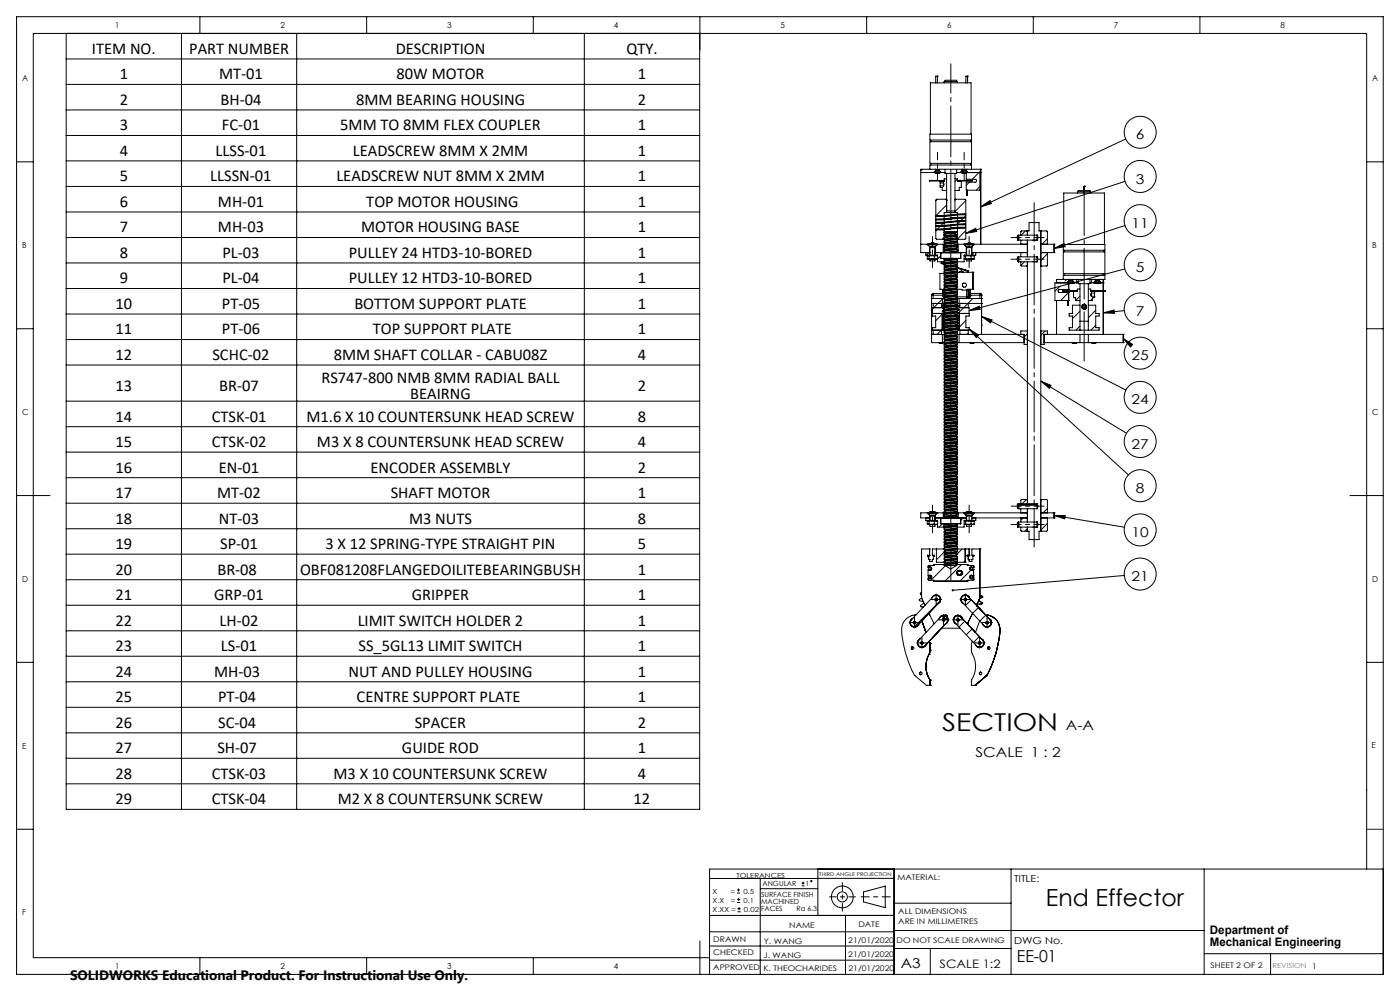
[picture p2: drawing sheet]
<svg xmlns="http://www.w3.org/2000/svg" width="420mm" height="297mm" viewBox="0 0 420 297" stroke-linecap="round" stroke-linejoin="round" font-family="sans-serif">
<defs><g id="words">
<text font-size="7.4" x="282.7" y="219.1">SECTION</text>
<text font-size="7.1" x="313.8" y="271.6">End Effector</text>
<g font-size="4.9">
<text x="27.6" y="16.1">ITEM NO.</text>
<text x="56.7" y="16.1">PART NUMBER</text>
<text x="118.7" y="16.1">DESCRIPTION</text>
<text x="187.9" y="16.1">QTY.</text>
<text x="35.9" y="23.8">1</text>
<text x="65.7" y="23.8">MT-01</text>
<text x="119" y="23.8">80W MOTOR</text>
<text x="191.4" y="23.8">1</text>
<text x="35.9" y="31.4">2</text>
<text x="66.2" y="31.4">BH-04</text>
<text x="106.8" y="31.4">8MM BEARING HOUSING</text>
<text x="191.4" y="31.4">2</text>
<text x="35.9" y="39.1">3</text>
<text x="66.6" y="39.1">FC-01</text>
<text x="102.1" y="39.1">5MM TO 8MM FLEX COUPLER</text>
<text x="191.4" y="39.1">1</text>
<text x="35.9" y="46.7">4</text>
<text x="64.7" y="46.7">LLSS-01</text>
<text x="105.9" y="46.7">LEADSCREW 8MM X 2MM</text>
<text x="191.4" y="46.7">1</text>
<text x="35.9" y="54.4">5</text>
<text x="63.1" y="54.4">LLSSN-01</text>
<text x="100.9" y="54.4">LEADSCREW NUT 8MM X 2MM</text>
<text x="191.4" y="54.4">1</text>
<text x="35.9" y="62">6</text>
<text x="65.4" y="62">MH-01</text>
<text x="109.9" y="62">TOP MOTOR HOUSING</text>
<text x="191.4" y="62">1</text>
<text x="35.9" y="69.7">7</text>
<text x="65.4" y="69.7">MH-03</text>
<text x="108.3" y="69.7">MOTOR HOUSING BASE</text>
<text x="191.4" y="69.7">1</text>
<text x="35.9" y="77.3">8</text>
<text x="66.7" y="77.3">PL-03</text>
<text x="104.6" y="77.3">PULLEY 24 HTD3-10-BORED</text>
<text x="191.4" y="77.3">1</text>
<text x="35.9" y="85">9</text>
<text x="66.7" y="85">PL-04</text>
<text x="104.6" y="85">PULLEY 12 HTD3-10-BORED</text>
<text x="191.4" y="85">1</text>
<text x="34.6" y="92.6">10</text>
<text x="66.6" y="92.6">PT-05</text>
<text x="106.3" y="92.6">BOTTOM SUPPORT PLATE</text>
<text x="191.3" y="92.6">1</text>
<text x="34.6" y="100.2">11</text>
<text x="66.6" y="100.2">PT-06</text>
<text x="111.9" y="100.2">TOP SUPPORT PLATE</text>
<text x="191.3" y="100.2">1</text>
<text x="34.6" y="107.9">12</text>
<text x="63.7" y="107.9">SCHC-02</text>
<text x="100.1" y="107.9">8MM SHAFT COLLAR - CABU08Z</text>
<text x="191.3" y="107.9">4</text>
<text x="34.6" y="117.1">13</text>
<text x="65.8" y="117.1">BR-07</text>
<text x="96.4" y="114.7">RS747-800 NMB 8MM RADIAL BALL</text>
<text x="123.1" y="119.6">BEAIRNG</text>
<text x="191.3" y="117.1">2</text>
<text x="34.6" y="126.4">14</text>
<text x="63.5" y="126.4">CTSK-01</text>
<text x="92" y="126.4">M1.6 X 10 COUNTERSUNK HEAD SCREW</text>
<text x="191.3" y="126.4">8</text>
<text x="34.6" y="134">15</text>
<text x="63.5" y="134">CTSK-02</text>
<text x="95.1" y="134">M3 X 8 COUNTERSUNK HEAD SCREW</text>
<text x="191.3" y="134">4</text>
<text x="34.6" y="141.6">16</text>
<text x="65.7" y="141.6">EN-01</text>
<text x="111.2" y="141.6">ENCODER ASSEMBLY</text>
<text x="191.3" y="141.6">2</text>
<text x="34.6" y="149.3">17</text>
<text x="65.1" y="149.3">MT-02</text>
<text x="117.2" y="149.3">SHAFT MOTOR</text>
<text x="191.3" y="149.3">1</text>
<text x="34.6" y="156.9">18</text>
<text x="65.7" y="156.9">NT-03</text>
<text x="122.7" y="156.9">M3 NUTS</text>
<text x="191.3" y="156.9">8</text>
<text x="34.6" y="164.6">19</text>
<text x="66" y="164.6">SP-01</text>
<text x="97.6" y="164.6">3 X 12 SPRING-TYPE STRAIGHT PIN</text>
<text x="191.3" y="164.6">5</text>
<text x="34.6" y="172.2">20</text>
<text x="65.2" y="172.2">BR-08</text>
<text x="90" y="172.2">OBF081208FLANGEDOILITEBEARINGBUSH</text>
<text x="191.3" y="172.2">1</text>
<text x="34.6" y="179.9">21</text>
<text x="64.3" y="179.9">GRP-01</text>
<text x="123.5" y="179.9">GRIPPER</text>
<text x="191.3" y="179.9">1</text>
<text x="34.6" y="187.5">22</text>
<text x="65.9" y="187.5">LH-02</text>
<text x="107.3" y="187.5">LIMIT SWITCH HOLDER 2</text>
<text x="191.3" y="187.5">1</text>
<text x="34.6" y="195.2">23</text>
<text x="66.3" y="195.2">LS-01</text>
<text x="107.6" y="195.2">SS_5GL13 LIMIT SWITCH</text>
<text x="191.3" y="195.2">1</text>
<text x="34.6" y="202.8">24</text>
<text x="64.2" y="202.8">MH-03</text>
<text x="104.5" y="202.8">NUT AND PULLEY HOUSING</text>
<text x="191.3" y="202.8">1</text>
<text x="34.6" y="210.5">25</text>
<text x="65.4" y="210.5">PT-04</text>
<text x="107" y="210.5">CENTRE SUPPORT PLATE</text>
<text x="191.3" y="210.5">1</text>
<text x="34.6" y="218.1">26</text>
<text x="65.4" y="218.1">SC-04</text>
<text x="124.4" y="218.1">SPACER</text>
<text x="191.3" y="218.1">2</text>
<text x="34.6" y="225.7">27</text>
<text x="65.2" y="225.7">SH-07</text>
<text x="120.6" y="225.7">GUIDE ROD</text>
<text x="191.3" y="225.7">1</text>
<text x="34.6" y="233.4">28</text>
<text x="63.5" y="233.4">CTSK-03</text>
<text x="100.1" y="233.4">M3 X 10 COUNTERSUNK SCREW</text>
<text x="191.3" y="233.4">4</text>
<text x="34.6" y="241">29</text>
<text x="63.5" y="241">CTSK-04</text>
<text x="101.3" y="241">M2 X 8 COUNTERSUNK SCREW</text>
<text x="190.1" y="241">12</text>
<text x="305.1" y="288.2">EE-01</text>
</g>
<g font-size="4.1">
<text x="340.8" y="41.8">6</text>
<text x="340.8" y="55">3</text>
<text x="339.5" y="68.3">11</text>
<text x="340.8" y="81.5">5</text>
<text x="340.8" y="94.7">7</text>
<text x="339.5" y="108">25</text>
<text x="339.5" y="121.2">24</text>
<text x="339.5" y="134.5">27</text>
<text x="340.8" y="147.7">8</text>
<text x="339.5" y="160.9">10</text>
<text x="339.5" y="174.2">21</text>
<text x="319.8" y="218.8">A-A</text>
<text x="292.6" y="227">SCALE 1 : 2</text>
<text x="21" y="293.7">SOLIDWORKS Educational Product. For Instructional Use Only.</text>
<text x="270.2" y="290.1">A3</text>
</g>
<g font-size="3.5">
<text x="363" y="279.9">Department of</text>
<text x="363" y="283.4">Mechanical Engineering</text>
<text x="281.9" y="290">SCALE 1:2</text>
</g>
<g font-size="2.9">
<text x="304.2" y="264.3">TITLE:</text>
<text x="304.2" y="282.8">DWG No.</text>
</g>
<g font-size="2.5">
<text x="34.6" y="8.4">1</text>
<text x="84.2" y="8.4">2</text>
<text x="134.2" y="8.4">3</text>
<text x="184.2" y="8.4">4</text>
<text x="234.2" y="8.4">5</text>
<text x="284.2" y="8.4">6</text>
<text x="334.2" y="8.4">7</text>
<text x="384.2" y="8.4">8</text>
<text x="6.7" y="24.4">A</text>
<text x="411.7" y="24.4">A</text>
<text x="6.7" y="74.4">B</text>
<text x="411.7" y="74.4">B</text>
<text x="6.7" y="124.4">C</text>
<text x="411.7" y="124.4">C</text>
<text x="6.7" y="174.4">D</text>
<text x="411.7" y="174.4">D</text>
<text x="6.7" y="224.4">E</text>
<text x="411.4" y="224">E</text>
<text x="6.7" y="274.4">F</text>
<text x="34.6" y="290.4">1</text>
<text x="84.2" y="290.4">2</text>
<text x="134.2" y="290.4">3</text>
<text x="184.2" y="290.4">4</text>
</g>
<g font-size="2.3">
<text x="269.3" y="263.8">MATERIAL:</text>
<text x="269.5" y="273.9">ALL DIMENSIONS</text>
<text x="236.8" y="278.1">NAME</text>
<text x="257.5" y="277.8">DATE</text>
<text x="269.5" y="276.9">ARE IN MILLIMETRES</text>
<text x="213.9" y="286.4">CHECKED</text>
<text x="214" y="282.3">DRAWN</text>
<text x="229.1" y="287">J. WANG</text>
<text x="229.1" y="282.8">Y. WANG</text>
<text x="254.5" y="282.7">21/01/2020</text>
<text x="254.5" y="286.9">21/01/2020</text>
<text x="269" y="282.7">DO NOT SCALE DRAWING</text>
<text x="214" y="290.7">APPROVED</text>
<text x="229.1" y="291.1">K. THEOCHARIDES</text>
<text x="254.5" y="291.1">21/01/2020</text>
<text x="363.1" y="290">SHEET 2 OF 2</text>
<text x="393.7" y="290.5">1</text>
</g>
<g font-size="2.1">
<text x="220.9" y="263.1">TOLERANCES</text>
<text x="213.8" y="267.9">X</text>
<text x="219.2" y="267.9">=</text>
<text x="223" y="267.9">0.5</text>
<text x="228.3" y="268.8">SURFACE FINISH</text>
<text x="228.8" y="265.6">ANGULAR</text>
<text x="241.6" y="265.6">1</text>
<text x="213.8" y="270.7">X.X</text>
<text x="213.8" y="273.5">X.XX =</text>
<text x="219.3" y="270.7">=</text>
<text x="223.1" y="270.7">0.1</text>
<text x="223.2" y="273.5">0.02</text>
<text x="228.3" y="270.9">MACHINED</text>
<text x="228.3" y="273">FACES</text>
<text x="238.9" y="273">Ra 6.3</text>
</g>
<text font-size="2.1" fill="#808080" x="381.7" y="290.1">REVISION</text>
<text font-size="1.5" x="245.8" y="262.7">THIRD ANGLE PROJECTION</text>
</g></defs>
<g fill="none" stroke="#000" stroke-width=".3">
<path d="M5 5h410v287h-410zM19.9 10v232.6h190v-232.6M19.9 17.7h190M54.4 10v232.6M60 5v5M89 10v232.6M110 5v5M160 5v5M175.3 10v232.6M210 5v10M260 5v5M310 5v5"/>
<path d="M360 5v5M19.9 25.3h190M19.9 32.9h190M281.2 22.8h.1M281.2 22.8h-.5v2M281.2 22.8v2M283.2 24.8v-.4h4v.4M283.5 24.4v-.3h3.5v.3M290.3 22.8h.1M290.3 22.8h-.5v2M290.3 22.8v2M5 48.5h5"/>
<path d="M19.9 40.6h190M19.9 48.2h190M19.9 55.9h190M276.2 51.7h3.9M276.7 50.7l-.5 .5M279 50.7h-2.8v25h2.8M279 40.2h12.5v1.8h-12.5zM279 42.5h12.5v6.5h-12.5zM279 50.7h12.5M279 50.7v-1.2h12.5v1.2M279.1 40.2v-15.4h12.2v15.4M279.2 42v.5"/>
<path d="M279.2 49v.5M280.1 51.7h.2M280.3 51.7l.4 .2M280.3 51.7h1.9M280.6 50.7v.5M280.7 51.2h1.1M280.7 51.2l-.6 .5M280.7 51.9l.4 .1M280.7 51.9h.1M280.7 51v.2M280.7 51h1M280.7 50.7v.3"/>
<path d="M281.1 52h.1M281.1 51.9v.1M281.2 51.9l-.1 .1M281.2 59.7l-.5 .5M281.2 51.9h.1M281.3 51.9l.1 .1M281.3 51.9l-.2 .1M281.7 51l.1 .2M281.7 50.7v.3M281.8 51.9l-.4 .1M281.8 51.2l.5 .5M281.8 50.7v.5"/>
<path d="M282 55.7h1M282 54.8h1M282 54.8v.9M282 55.7v.5h.7v.9h1.3M282 54.3v.5M282.2 51.7l-.4 .2M282.2 51.7h.1M282.3 51.7h1.2M282.3 54.1l-.3 .3M283 54.8l.2 .4-.2 .5M283 54.8v.9M283.5 50.7v1.3h3.5v-1.3"/>
<path d="M283.7 59.7h-2.7l-.3 .3v4.6h2.5M283.7 59.7h.3M283.7 59.7l.3 .3M284 60h.1M284 53.6h-.8v.7h-4.4v-.2h4.4M284 52v11.7M284 56.9l-.2 .2M286.5 59.7h.2M286.5 53.6h.7v.7h4.4v-.2h-4.4M286.5 52v11.7M286.7 59.7h2.8l.2 .3v4.1M286.7 59.7l-.2 .3"/>
<path d="M287 51.7h1.1M287.2 53.7l-.7 .7M288.1 51.7h.2M288.3 51.7l.4 .2M288.3 51.6l1.9 .1M288.3 51.7h1.9M288.3 51.6v.1M288.3 51.6l-.2 .1M288.4 54.3v1.9h-.6v.9h-1.3M288.6 51.2h1.2M288.6 51.2l-.3 .4M288.6 50.7v.5"/>
<path d="M288.7 51l-.1 .2M288.7 51.9l.3 .1M288.7 51.9h.1M288.7 51h1M288.7 50.7v.3M289 51.9h.3M289 51.9l.1 .1M289 52h.1M289.1 52h.1M289.1 51.9v.1M289.2 51.9l-.1 .1M289.2 51.9h.1"/>
<path d="M289.3 51.9v.1M289.3 52h.1M289.7 51.9l-.3 .1M289.7 51l.1 .2M289.7 50.7v.3M289.8 51.2l.5 .5M289.8 50.7v.5M290.2 51.7l-.5 .2M290.2 51.7h4M290.2 50.7l-.4 .4M290.8 54.6l-.9 .9M291.2 42v.5"/>
<path d="M291.2 49v.5M291.3 54.1l-.2 .2M291.5 50.7h2.7M294 51.7v5.3h-3.8v1.5h-.3v-3.9h2.7a.44 .44 0 0 0 .4-.4 .44 .44 0 0 0-.4-.5h-2.7v-1.8M294 55.9l-1.1 1.1M294.2 50.7h.1M294.2 51.7h.1M294.2 50.7v22.5M294.2 51.2l-2.5 2.5M325.2 57.5h-2v.4M325.2 57.1h-1.7v.4M325.3 57.5h1.9v.4"/>
<path d="M325.3 57.1h1.7v.4M325.3 55.8h.1M325.3 55.8l-.1 2.1M325.3 55.8v2.1M337.5 54.4l-47.8 15.5M337.7 41.7l-43.5 20.3M410 48.5h5M19.9 63.5h190M19.9 71.2h190M19.9 78.8h190M276.2 73.2h2M277.7 75.7v.8h.6"/>
<path d="M278.2 73.2l.7 .7M278.2 73.2h.1M278.3 77.6l.1 .1M278.3 73.2v.2h2.8v-.2M278.3 73.2h2.8M278.3 76.5h2.8M278.3 76.5v.2M278.4 77.7h1.1M278.7 75.7l-.8 .8M278.7 77.5l.8 .2M278.7 77.5l-.3 .2M278.7 76.7v.8"/>
<path d="M278.9 73.9l.1 .3M278.9 73.9h1.7M278.9 73.9v2.6M279 73l-.7 .2M279 73h.1M279 77.7v.5h1.5v-.5M279 74.2h1.5M279 74.2v2.3M279.5 72.9l.3 .1M279.5 72.9h.1M279.5 72.9l-.5 .1M279.5 77.7h1.3"/>
<path d="M279.5 72.9v.1M279.6 72.9v.1M279.7 73h.1M280 72.9l-.2 .1M280 72.9l.4 .1M280 72.9l.5 .1M280.3 77.5l.5 .2M280.3 77.5l-.8 .2M280.3 76.7v.8M280.4 73h.1M280.5 73l.6 .2M280.5 75.7h1.8"/>
<path d="M280.5 74.2v2.3M280.6 73.9v2.6M280.6 73.9l-.1 .3M280.7 65.9h2.5M280.7 64.9h2.5M280.7 66.9h2.5M280.7 67.9h2.5M280.7 68.9h2.5M280.7 64.9v.7h2.5M280.7 65.9v.7h2.5M280.7 66.9v.7h2.5M280.7 67.9v.7h2.5"/>
<path d="M280.7 68.9v2.6l.3 .2h2M281 68.9l-.3 .3M281.1 73.2h.2M281.1 76.5v.2M281.1 76.5l.1 .2M281.3 77.5l-.5 .2M281.3 77.5v-.8h-3.1v.8l.2 .2M281.3 73.2h1.7M281.3 73.2l-.7 .7M282 67.9l-.7 .7M282.2 75.7l.1 1.8M282.2 76.7l-1 .9v.9h2"/>
<path d="M282.3 75.7h5.9M282.3 77.5h5.9M282.3 75.7h2.4M282.4 78.5l-.1 .5 1 .2 3.4-.6M282.5 78.9h.1M282.5 78.9l1 .3M282.6 78.5h.1M282.6 78.5l-.1 .4M283 71.7h.2M283 73.2v2.5M283 66.9l-.7 .7M283.2 77.5v1.2l4-.5-.5 .2"/>
<path d="M283.2 68.9v2.8l4-.5-.5 .2M283.2 64.9v.7M283.2 65.9v.7M283.2 66.9v.7M283.2 67.9v.7M283.2 71.5l-.2 .2M283.2 71.2l-.6 .5M283.3 79.8l.4 .1M283.3 78.7l.4 .2M283.3 77.7l.4 .2M283.3 74.8l.4 .1M283.3 73.8l.4 .1"/>
<path d="M283.3 72.7l.4 .2M283.3 71.8l.4 .1M283.3 69.7l.4 .2M283.7 77.9v.1M283.7 74.9v.1M283.7 72.9v.2M283.7 71.9v.1M283.7 69.9v.2M284 63.7h2.5M284 63.2h2.5M284 63.7h-.8v.9M284 61.4l-3.2 3.2"/>
<path d="M284.1 69.6l-.9 .1M284.7 75.7h3.5M285.2 65.6h.1M285.2 64.6h.1M285.2 66.6h.1M285.2 67.6h.1M285.2 64.4h.1M285.2 65.4h.1M285.2 66.4h.1M285.2 67.4h.1M285.2 78.5h2M285.2 65.6l-4.5 .3"/>
<path d="M285.2 64.6l-4.5 .3M285.2 66.6l-4.5 .3M285.2 67.6l-4.5 .3M285.2 68.6l-4.5 .3M285.2 77.5l-2 .2M285.7 69.5h-2.5l.9 .1M285.7 69.5l-1.6 .1M285.7 69.5h.7M286.3 69.7l-3 .5M286.3 69.5l-2.6 .4M286.3 69.7l.4 .2M286.3 69.5v.2"/>
<path d="M286.4 69.5h-.1M286.4 69.5h.2M286.5 63.7h.7v.4M286.6 69.5h.6l-.5 .1M286.6 69.5l.1 .1M286.7 69.9l-3.5 .4M286.7 69.6v.3M286.7 70.4l.5-.2-4 .5 .5 .2M286.7 79.4l-2.5 .4-.5 .2M286.7 78.4l-2.5 .4-.5 .3M286.7 73.4l-2.9 .4-.1 .2M286.7 70.4l-2.9 .4-.1 .2"/>
<path d="M286.7 77.4l-3 .5M286.7 75.4l-2 .3M286.7 74.4l-3 .5M286.7 72.4l-3 .5M286.7 71.4l-3 .5M286.7 79.5l.5 .2M286.7 78.5l.5 .2M286.7 77.5l.5 .2M286.7 75.5l.5 .2M286.7 74.5l.5 .3M286.7 73.6l.5 .1M286.7 72.5l.5 .2"/>
<path d="M286.7 71.5l.8 .2M286.7 70.6l.5 .1M286.7 79.5l-3.4 .7M286.7 77.6l-3.4 .6M286.7 74.6l-3.4 .6M286.7 73.6l-3.4 .6M286.7 72.4l-.1 .2-3.6 .6M286.7 71.6l-3.4 .6M286.7 70.6l-3.4 .6 3.9-.4M286.7 79.4v.1M286.7 78.4v.2M286.7 77.5v.1"/>
<path d="M286.7 75.4v.2M286.7 74.4v.2M286.7 73.4v.2M286.7 71.4v.2M286.7 70.4v.2M286.7 71.5h.5M286.7 75.6l-.6 .1M287.2 79.2l-.5 .2M287.2 75.2l-.5 .2M287.2 74.2l-.5 .2M287.2 73.2l-.5 .2M287.2 72.2l-.5 .2"/>
<path d="M287.2 73.2h.3M287.2 65.4h2.5v.7M287.2 65.4l-4 .5M287.2 64.4h2.5v.7M287.2 64.4l-4 .5M287.2 66.4h2.5v.7M287.2 66.4l-4 .5M287.2 67.4h2.5v.7M287.2 67.4l-4 .5M287.2 68.4h2.5v3.1l-.2 .2h-2M287.2 68.4l-4 .5M287.2 64.1h2.5"/>
<path d="M287.2 64.1l-4 .5M287.2 65.1h2.5M287.2 65.1l-4 .5M287.2 66.1h2.5M287.2 66.1l-4 .5M287.2 67.1h2.5M287.2 67.1l-4 .5M287.2 68.1h2.5M287.2 68.1l-4 .5M287.2 79.2l-4 .5M287.2 75.2l-4 .5v-.5M287.2 74.2l-4 .5v-.4"/>
<path d="M287.2 73.2l-4 .5M287.2 72.2l-4 .5v-.5M287.2 72.2v-.4l-4 .4M287.2 73.2v-.4l-3.4 .3-.6 .2v.4M287.2 74.2v-.4l-4 .5M287.2 75.2v-.4l-4 .4M287.2 77.7l-4 .6M287.2 79.2v-.4l-3.4 .3-.6 .2v.4M287.2 64.4v.7M287.2 65.4v.7M287.2 66.4v.7M287.2 67.4v.7"/>
<path d="M287.2 68.4v3.1M287.2 77.5v1M287.2 71.5l.3 .2M287.5 73.2v2.5M287.5 73.2h1.6M288 66.4l-.8 .7M288.2 75.7h1.8M288.2 75.7v1.8M289 65.4l-.7 .7M289.1 73.2l.8 .7M289.1 73.2h.2M289.2 77.6l.3 .1z"/>
<path d="M289.2 76.7h3.1v.8M289.3 73.2h2.8M289.3 73.4h2.8M289.3 76.5h2.8M289.3 73.2v.2M289.3 76.5v.2M289.3 73.4l.6 .5M289.3 76.5l-.1 2h-2M289.5 77.7h1M289.7 77.5l.8 .2M289.7 77.5l-.2 .2M289.7 76.7v.8"/>
<path d="M289.7 69.9l3-1.5 .3 1zM289.7 68.1l-4.4 .3M289.7 66.1l-4.5 .3M289.7 65.1l-4.5 .3M289.7 67.1l-4.5 .3M289.7 64.1l-4.5 .3M289.7 64.7l-.5 .4M289.7 69.1l-2.4 2.4M289.7 60.1l-3.2 3.3M289.9 73.9l.1 .3M289.9 73.9h1.7M289.9 73.9v2.6"/>
<path d="M290 73l-.7 .2M290 73h.1M290 77.7v.5h1.5v-.5M290 74.2h1.5M290 74.2v2.3M290.5 72.9l.3 .1M290.5 72.9h.1M290.5 72.9l-.5 .1M290.5 77.7h1.3M290.5 72.9v.1M290.6 72.9v.1M290.7 73h.1"/>
<path d="M291 72.9l-.2 .1M291 72.9l.4 .1M291 72.9l.5 .1M291.3 77.5l.5 .2M291.3 77.5l-.8 .2M291.3 76.7v.8M291.4 73h.1M291.5 73l.6 .2M291.5 75.7h16.7M291.5 74.2v2.3M291.6 73.9v2.6M291.6 73.9l-.1 .3"/>
<path d="M292.1 73.2h.2M292.1 73.2v.2M292.1 76.5v.2M292.1 73.4l-.5 .5M292.1 75.7l-.5 .6M292.3 77.5l-.5 .2M292.3 73.2h15.9M292.3 73.2l-.7 .7M292.7 75.7v.8h-.6M294.2 62l2.8-1.9 .4 .9zM305.3 70.6v1.3zM305.3 70.8v.9z"/>
<path d="M305.3 71.7h.1M305.3 77v1.4zM305.3 77.3v.9zM305.3 78.2h.1M305.3 71.9l.3 .1M305.3 71.7v.2M305.3 78.2v.2M305.3 78.4l.3 .1M305.5 70.5l5.8 .1M305.5 77l5.8 .1M305.5 70.5l.1 1.5M305.5 77l.1 1.5"/>
<path d="M305.5 70.5l-.2 .1M305.5 77h-.2M305.5 78.5h5.1M305.5 72h5.1M306.2 78.5l.2 1.2h1.6M306.2 72v1.2M306.2 75.7v1.3M307.3 78.5l-1.1 1M307.6 69.2l-1.2 1.3M308 79.7h.2M308 69.2h-1.6l-.2 1.3M308 69.2l.2 .3"/>
<path d="M308 69.2h.2M308.2 79.5l-.2 .2M308.2 69.2v1.3M308.2 72v5M308.2 78.5v72.5M308.2 69.2h.5v-2.5h3v2.5h.5M308.2 73.1l-.1 .1M311 70.5v1.5M311 77v1.5M311 77l.3 .4-.1 1M311 70.5l.2 .1M311.1 71.9l.1 .1"/>
<path d="M311.1 78.4l.1 .1M311.2 70.5h-.1M311.2 77h-.1M311.2 70.6v1.3M311.2 71.9l-.2 .1M311.2 78.4l-.2 .1M311.3 71.9l-1.4 .1M311.3 78.4l-1.4 .1M311.3 71.9h.1M312.2 79.5l.3 .2M312.2 79.7h.3M312.2 69.2h.3"/>
<path d="M312.2 69.2v90M312.2 75.7h4M312.2 73.2h4M312.5 69.2l1.7 .2v3.8M312.5 69.2l-.3 .3M314.2 75.7v3.8l-.2 .2h-1.5M314.2 71.6l-1.6 1.6M314.2 76.1l-2 2M316.2 74.5l3-1.5 .3 .9zM316.2 75.7h.1M316.2 73.2h.1M316.2 73.2v2.5"/>
<path d="M319 73.3h12.5v1.7h-12.5zM319 75.5h12.5v6.5h-12.5zM319.1 73.3v-15.4h12.2v15.4M319.2 75v.5M331.2 75v.5M337.5 67.6l-21.3 6.9M5 98.5h5M19.9 86.5h190M19.9 94.1h190M279.5 88.5h.5M279.5 90.9h3.2M279.5 89.5h3.2"/>
<path d="M279.5 88.5v14.2h3.2M280 87.9v.6M280 87.9l-.4 .2-.1 .4M280 88.5v1M280 90.9v1.3M280 99v1.2M280 87.9h2.8M280 88.5h2.8M282.5 90.9v1.3M282.5 99v1.2M282.7 99v-5.1h-3v.8h1v3.5h-1v.8h3.5M282.7 89.5h.5"/>
<path d="M282.7 94.2v.2l.5 .2M282.7 94.2l.6 .1M282.7 93.2v.2l.5 .2M282.7 93.2l.6 .1M282.7 92.2l.6 .1M282.7 92.2v.2l.5 .2M282.7 98.2v.2l.5 .2M282.7 95.2v.2l.5 .2M282.7 96.2v.2l.5 .2M282.7 95.2l.6 .1M282.7 98.2l.6 .1M282.7 96.2l.6 .1"/>
<path d="M282.7 97.2v.2l.5 .2M282.7 97.2l.6 .1M282.7 89.5v1.4M282.7 89.6l-3 3M282.8 86.7v1.9h.2M282.8 91.5l.4 .1M282.8 91.5h.4zM282.8 91.5l-.1 .7h-3v1.7M282.9 94.5h.3M282.9 93.4l.3 .1M282.9 92.5h.3M282.9 95.5h.3"/>
<path d="M282.9 96.4l.3 .1M282.9 97.5h.3M283 89h.5M283 89l.1 .5M283 88.6v.4M283 87.9h.5M283 88.6h.1M283 88.5h.2M283 86.7v1.9M283 93.8l-2.3 2.3M283.2 93.7l4-.5-.9 .4-2.5 .2-.1 .2M283.2 94l-.5 .2"/>
<path d="M283.2 94l.4 .1M283.2 93l-.5 .2M283.2 93l.4 .1M283.2 92l-.5 .2M283.2 92l.4 .1M283.2 98.5h-.3l-1.8 1.7M283.2 96l-.5 .2M283.2 96l.4 .1M283.2 95l-.5 .2M283.2 95l.4 .1M283.2 97l-.5 .2M283.2 97l.4 .1"/>
<path d="M283.2 98l-.5 .2M283.2 98l.4 .1M283.2 99h.5M283.2 90.3l4-.6v.5l-.5 .1-3.5 .4zM283.2 87.3l4-.6v.5l-.5 .1-3.5 .4zM283.2 84.3l4-.6v.5l-.5 .1-3.5 .4zM283.2 81.2l4-.5v.5l-.5 .1-3.5 .4zM283.2 92.2l4-.4v.7M283.2 94.3l4-.5v.7M283.2 97.3l4-.5v.7M283.2 98.2l4-.4v.7M283.2 86.3v.4"/>
<path d="M283.2 92.2v.8M283.2 93.3v.7M283.2 94.3v.7M283.2 96.3v.7M283.2 97.3v.7M283.2 98.2v.8M283.3 99.8l.4 .1M283.3 98.7l.4 .2M283.3 95.7l.4 .2M283.3 93.7l.4 .2M283.3 92.7l.4 .2M283.3 90.7l.4 .2h-1"/>
<path d="M283.3 89.7l.4 .2M283.3 88.8l.4 .1-.2 .1M283.3 87.7l.4 .2M283.3 86.7l.4 .2M283.3 85.8l.4 .1M283.3 84.7l.4 .2M283.3 83.7l.4 .2M283.3 82.8l.4 .1M283.3 81.7l.4 .2h-1.7v4.8h1.2M283.3 80.7l.4 .2M283.5 89v.1M283.5 86.8v.3"/>
<path d="M283.5 87.8v.4M283.5 88.8v.2M283.7 98.9v.2M283.7 97.9v.1M283.7 95.9v.2M283.7 92.9v.1M283.7 89.9v.1M283.7 86.9v.1M283.7 83.9v.1M283.7 80.9v.1M286.7 97.4l.5-.2-4 .5 .5 .2M286.7 96.4l.5-.2-4 .5 .5 .2"/>
<path d="M286.7 94.4l.5-.2-4 .5 .5 .2M286.7 92.4l.5-.2-4 .5M286.7 99.4l-2.5 .4-.5 .2M286.7 96.4l-2.9 .4-.1 .2M286.7 94.4l-2.5 .4-.5 .2M286.7 91.4l-2.5 .4-.5 .2M286.7 90.4l-2.9 .4-.1 .2M286.7 88.4l-2.5 .4-.5 .2M286.7 87.5l-2.9 .3-.1 .2M286.7 85.4l-2.5 .4-.5 .2M286.7 84.5l-2.5 .3-.5 .3M286.7 82.4l-2.5 .4-.5 .2"/>
<path d="M286.7 81.5l-2.5 .3-.5 .3M286.7 98.4l-3 .5M286.7 97.4l-3 .5M286.7 95.4l-3 .5M286.7 92.4l-3 .5M286.7 89.4l-3 .5M286.7 86.4l-3 .5M286.7 83.4l-3 .5M286.7 80.4l-3 .5M286.7 99.6l.5 .1M286.7 98.5l.5 .2M286.7 97.5l.5 .2"/>
<path d="M286.7 96.6l.5 .1M286.7 95.5l.5 .2M286.7 94.5l.5 .2M286.7 93.6l.5 .1M286.7 92.5l.5 .2M286.7 91.5l.5 .2M286.7 90.6l.5 .1M286.7 89.5l.5 .2M286.7 88.5l.5 .2M286.7 87.6l.5 .1M286.7 86.5l.5 .2M286.7 85.5l.5 .2"/>
<path d="M286.7 84.6l.5 .1M286.7 83.5l.5 .2M286.7 82.5l.5 .2M286.7 81.6l.5 .1M286.7 80.5l.5 .2M286.7 99.6l-4 .6M286.7 98.6l-3.4 .6M286.7 97.6l-3.4 .6M286.7 96.6l-3.4 .6M286.7 95.6l-3.4 .6M286.7 94.6l-3.4 .6M286.7 93.6l-3.4 .6"/>
<path d="M286.7 92.6l-3.4 .6M286.7 91.6l-3.4 .6M286.7 90.6l-3.4 .6M286.7 89.6l-3.4 .6M286.7 88.5l-3.4 .7M286.7 87.6l-3.4 .6M286.7 86.6l-3.4 .6M286.7 85.5l-3.4 .7M286.7 84.6l-3.4 .6M286.7 83.6l-3.4 .6M286.7 82.5l-3.4 .7M286.7 81.6l-3.4 .6"/>
<path d="M286.7 80.6l-3.4 .6M286.7 99.4v.2M286.7 98.4v.2M286.7 97.4v.2M286.7 96.4v.2M286.7 95.4v.2M286.7 94.4v.2M286.7 93.4v.2M286.7 92.4v.2M286.7 91.4v.2M286.7 90.4v.2M286.7 89.4v.2"/>
<path d="M286.7 88.4v.1M286.7 87.4v.2M286.7 86.4v.2M286.7 85.4v.1M286.7 84.4v.2M286.7 83.4v.2M286.7 82.4v.1M286.7 81.4v.2M286.7 80.4v.2M286.7 89.5h1M286.7 94.5l.9 .1M286.7 93.6l.9 .1"/>
<path d="M286.7 92.6h.9M286.7 95.6h.9M286.7 98.6h.9M286.7 96.6l.9 .1M286.7 97.6h.9M286.7 91.5l.9 .1M286.7 91.5h.4M286.8 94.4l.4 .1M286.8 93.4l.4 .1M286.8 92.4l.4 .1M286.8 96.4l.4 .1M286.8 95.4l.4 .1"/>
<path d="M286.8 97.4l.4 .1M286.8 98.4l.4 .1M287 80.3l3.3 1v.3M287.1 91.5h.1M287.1 86.7l2.9 .2M287.2 80.2l3.3 1M287.2 99.2l-.5 .2M287.2 98.2l-.5 .2M287.2 95.2l-.5 .2M287.2 91.2l-.5 .2M287.2 90.2l-.5 .2M287.2 89.2l-.5 .2"/>
<path d="M287.2 88.2l-.5 .2M287.2 87.2l-.5 .3M287.2 86.2l-.5 .2M287.2 85.2l-.5 .2M287.2 84.2l-.5 .3M287.2 83.2l-.5 .2M287.2 82.2l-.5 .2M287.2 81.2l-.5 .3M287.2 80.2l-.5 .2M287.2 91.2l-4 .5 .5 .2M287.2 90.9h.5M287.2 99h.4z"/>
<path d="M287.2 91.8l.5 .1M287.2 94.8l.5 .1M287.2 94.5l.5 .2v.2M287.2 93.8l.5 .1M287.2 93.5l.5 .2v.2M287.2 92.5l.5 .2v.2M287.2 92.8l.5 .1M287.2 98.8l.5 .1M287.2 95.8l.5 .1M287.2 96.8l.5 .1M287.2 95.5l.5 .2v.2M287.2 98.5l.5 .2v.2"/>
<path d="M287.2 96.5l.5 .2v.2M287.2 97.8l.5 .1M287.2 97.5l.5 .2v.2M287.2 91.5l.5 .2v.2M287.2 99.2l-4 .5M287.2 98.2l-4 .5M287.2 95.2l-4 .5M287.2 89.2l-4 .5v-.5M287.2 88.2l-4 .5M287.2 86.2l-4 .5M287.2 85.2l-4 .5M287.2 83.2l-4 .5v-.4"/>
<path d="M287.2 82.2l-4 .5M287.2 80.2l-4 .5v-.4M287.2 80.2v-.4l-4 .5M287.2 81.8l-3.8 .4-.2 .5M287.2 83.2v-.4l-4 .5M287.2 85.2v-.4l-3.4 .3-.6 .2v.4M287.2 86.2v-.4l-4 .5M287.2 88.2v-.4l-3.4 .3-.6 .2v.4M287.2 89.2v-.4l-4 .4M287.2 91.2v-.4l-3.8 .4-.2 .8M287.2 92.8l-4 .5M287.2 95.5v-.7l-3.4 .3-.6 .1v.8"/>
<path d="M287.2 95.8l-4 .5M287.2 98.8l-3.8 .4-.2 .5M287.2 81.8v.4M287.2 91.5h.1M287.2 92.8v.7M287.2 95.8v.7M287.2 98.8v.4M287.2 91.5h.6v.7h2.9v1.7M287.2 89h2.8M287.5 98.3l-.2 .2M287.6 99h3.2v-.8h-1v-3.5h1v-.8h-3v5.1M287.7 91.9l-.5 .2"/>
<path d="M287.7 94.9l-.5 .2M287.7 93.9l-.5 .2M287.7 92.9l-.5 .2M287.7 95.9l-.5 .2M287.7 96.9l-.5 .2M287.7 97.9l-.5 .2M287.7 89.5v1.4M287.7 90.9h6.8M287.7 89.5h6.8M287.7 98.9l-.1 .1M288 90.9v1.3M288 99v1.2"/>
<path d="M288.3 81.3h.1M288.3 81.3l.5 .3M288.8 81.6h.1M288.8 81.6a.56 .56 0 0 0-1 0M289.8 96l-2 2M290 89h.5M290 89v.5l.5-.5M290 86.9v2.1M290 86.9h.1M290.4 81.2v.4M290.4 81.2h.1M290.5 89h.1"/>
<path d="M290.5 87.5v1M290.5 87.9h.3M290.5 89h.5M290.5 88.5h.3M290.5 88.5h.1M290.5 86.7v2.3M290.5 90.9v1.3M290.5 99v1.2M290.5 99.8l-.4 .4M290.7 93.1l3.1-1.3 .2 .9zM290.8 98.6l2.7 1.8-.6 .8zM290.8 98.6l47.7 43.7"/>
<path d="M290.8 86.7v1.9h.3M291 89l-.2 .5M291 88.6v.4M291.1 88.6h.1M291.1 87.9h2.9M291.1 86.7v1.9M291.1 88.5h2.9M291.9 89.5l-4.2 4.2M291.9 86.7h.1M291.9 81.6h.1M291.9 81.6h-4.5l-.2 .2M291.9 81.6v5.1"/>
<path d="M291.9 86.7h-1.7l-.2 .2M294 87.9l.3 .2 .2 .4M294 88.5h.5M294 87.9v.6M294 87.9h.1M294 88.5v1M294.5 94.8l3.1 1.1-.4 .9zM294.5 97.5h.1M294.5 88.5h.1M294.5 90.9h.1M294.5 89.5h.1M294.5 88.5v11.7"/>
<path d="M294.5 94.8l43.3 22.1M308.2 99.2h-2v1M312.2 99.2h2v1M313.5 99.2l-1.3 1.3M317 90.1v10.1M317.9 86.7a.46 .46 0 0 0-.4 .5 .46 .46 0 0 0 .4 .5M317.9 87.7h2.7M317.9 86.7h2.7M318.1 85.7l-1.6 1.6M319 82.5h12.5v1.2h-12.5zM319 83.7h-2v1.1M319.2 82v.5"/>
<path d="M320 83.7l-.5 .5M320.3 84.8l.7 .2M320.3 84.6h1.9M320.3 84.8h1.9M320.3 84.8h-3.8v5.3h3.8v1.4h.2l.1-1.4M320.3 84.6v.2M320.6 86.7h.1M320.6 87.7h.1M320.6 90.1h.1M320.6 84.9v1.8M320.6 87.7v2.4M320.6 87.7l-2.4 2.4"/>
<path d="M320.6 84.2h1.2M320.6 84.2l-.3 .4M320.6 83.7v.5M320.6 84.2l-.5 .6M320.7 84.1l-.1 .1M320.7 84.1h1M320.7 83.7v.4M321 84.9h.2M321 84.9l.1 .1M321 85h.1M321.1 85h.1M321.1 84.9v.1"/>
<path d="M321.1 87.1l-.1 .2M321.2 84.9l-.1 .1M321.2 84.9l.2 .1M321.7 84.1l.1 .1M321.7 83.7v.4M321.8 84.9l-.4 .1M321.8 84.2l.4 .4M321.8 84.2l.5 .6M321.8 83.7v.5M322.1 87.3v1.9h.6v.9M322.2 84.8l-.4 .1M322.2 84.8h.1"/>
<path d="M322.2 84.6v.2M322.3 84.8h.7M322.7 90.1h1.3M323 84.8h.5M323 83.7v1.1M323.5 83.7v1.3h3.5v-1.3M324 99h2.5M324 96.3h2.5M324 91.5h-2.3v2.4h-1v.8h1v3.5h-1v.8h3.3M324 86.6h-.8v.7h-4.4v-.2h4.4M324 85v14M324 88.8l-1.3 1.3"/>
<path d="M324 97.8l-1.2 1.2M324 93.3l-2.3 2.2M325.2 91.5h.1M325.2 91.2h.1M325.2 91.2a.76 .76 0 0 1 .8 .7 .76 .76 0 0 1-.8 .8M325.2 92.6a.69 .69 0 0 1-.5-1 .69 .69 0 0 1 1.2 0 .69 .69 0 0 1-.6 1M325.2 92.7a.77 .77 0 0 1-.6-1.2 .77 .77 0 0 1 1.4 0 .77 .77 0 0 1-.6 1.2M325.2 92.4a.44 .44 0 0 1-.3-.7 .44 .44 0 0 1 .7 0 .44 .44 0 0 1-.3 .7v.2M325.2 91.5a.44 .44 0 0 0-.4 .4 .44 .44 0 0 0 .4 .5M325.2 92.4h.1M325.2 92.4v.3M325.3 92.6l.1 .1"/>
<path d="M325.4 92.7h.1M326.5 91.5h2.2v2.4h1v.8h-1v3.5h1v.8h-3.2M326.5 86.6h.7v.7h4.4v-.2h-4.4M326.5 85v14M327 84.8h.5M327.4 87.8h1M327.4 87.8l-.2 .5 .2 .5M327.4 88.8h1M327.4 87.8v1M327.5 84.8h.6M327.5 83.7v1.1M327.8 89.5l-.7 .6"/>
<path d="M328.1 84.8h.2M328.3 84.8l.4 .1M328.3 84.6h1.9M328.3 84.8h1.9M328.3 84.6v.2M328.4 87.8v1M328.4 88.8v.4h-.6v.9h-1.3M328.4 87.3v.5M328.4 88.8l-.4 .4M328.6 84.2l-.5 .6M328.6 83.7v.5M328.6 84.1l-.6 .7"/>
<path d="M328.6 84.2h1.2M328.6 84.2l-.3 .4M328.7 84.1h1l.1 .1M328.7 84.1l-.1 .1M328.7 84.9l.3 .1M328.7 84.9h.1M328.7 83.7v.4M328.7 97.5l-1.4 1.5M328.7 93l-2.2 2.2M329 84.9h.2M329 84.9l.1 .1M329 85h.1"/>
<path d="M329.1 85h.1M329.1 84.9v.1M329.2 84.9l-.1 .1M329.2 84.9h.1M329.2 84.9l.2 .1M329.4 85h.1M329.7 84.9l-.3 .1M329.7 83.7l.1 .5M329.8 84.2l.5 .6M329.8 84.2l.4 .4M330.1 87.1l-.1 .2M330.2 84.8l-.5 .1"/>
<path d="M330.2 84.8h.1M330.2 84.6v.2M330.3 84.8h.7M331 84.8h.1M331 83.7v3.4M331 87.3v12.9M331 93.8l3.2-.9 .1 1zM331.2 82v.5M337.3 93.1l-6.3 .7M337.4 80.6l-46.7 12.5M410 98.5h5M19.9 101.8h190"/>
<path d="M19.9 109.4h190M279.5 100.2h.1M279.5 100.2h3.2M281.6 102.7l.3 .1M281.9 102.8l.3 .1M281.9 102.8h.1M282.2 102.8h.2M282.2 102.8v.1M282.2 102.9h.1M282.3 102.8v.1M282.4 102.8h.1M282.4 102.8l.1 .1"/>
<path d="M282.5 102.9h.1M282.7 102.7h.5M282.7 100.2v2.5M282.8 102.8l-.3 .1M283.1 102.7l-.3 .1M283.2 119.3l4-.5-.1 .5-3.9 .4M283.2 118.2l4-.4v.4l-.5 .2-3.5 .3zM283.2 116.3l4-.5-.1 .5-3.9 .4M283.2 113.3l4-.6-.1 .6-3.9 .4M283.2 110.3l4-.6-.1 .6-3.9 .4M283.2 107.3l4-.6-.1 .6-3.9 .4M283.2 104.3l4-.6-.1 .6-3.9 .4"/>
<path d="M283.2 101.2l4-.5v.5l-.5 .1-3.5 .4zM283.2 104.3v.4M283.2 107.3v.4M283.2 110.3v.4M283.2 113.3v.4M283.2 114.3v.4M283.2 116.3v.4M283.2 117.3v.4M283.2 119.3v.4M283.3 119.7l.4 .2M283.3 118.7l.4 .2M283.3 117.8l.4 .1"/>
<path d="M283.3 116.7l.4 .2M283.3 115.7l.4 .2M283.3 114.8l.4 .1M283.3 113.7l.4 .2M283.3 112.7l.4 .2M283.3 111.8l.4 .1M283.3 110.7l.4 .2M283.3 109.7l.4 .2M283.3 108.8l.4 .1M283.3 107.7l.4 .2M283.3 106.7l.4 .2M283.3 105.8l.4 .1"/>
<path d="M283.3 104.7l.4 .2M283.3 103.7l.4 .2M283.3 102.8l.4 .1M283.3 101.7l.4 .2M283.3 100.7l.4 .2M283.7 119.9v.1M283.7 118.9v.2M283.7 117.9v.1M283.7 116.9v.1M283.7 115.9v.1M283.7 114.9v.1M283.7 113.9v.1"/>
<path d="M283.7 112.9v.1M283.7 111.9v.1M283.7 110.9v.2M283.7 109.9v.1M283.7 108.9v.1M283.7 107.9v.2M283.7 106.9v.1M283.7 105.9v.1M283.7 104.9v.2M283.7 103.9v.1M283.7 102.9v.1M283.7 101.9v.2"/>
<path d="M283.7 100.9v.1M286.7 118.4l-3 .5M286.7 117.4l-3 .5M286.7 115.4l-3 .5M286.7 114.4l-3 .5M286.7 112.4l-3 .5M286.7 111.4l-3 .5M286.7 109.4l-3 .5M286.7 108.4l-3 .5M286.7 106.4l-3 .5M286.7 105.4l-3 .5M286.7 104.4l-3 .5"/>
<path d="M286.7 103.4l-3 .5M286.7 102.4l-3 .5M286.7 101.4l-3 .5M286.7 100.4l-3 .5M286.7 119.6l.5 .1M286.7 118.5l.5 .2M286.7 117.5l.5 .2M286.7 116.6l.5 .1M286.7 115.5l.5 .2M286.7 114.5l.5 .2M286.7 113.6l.5 .1M286.7 112.5l.5 .2"/>
<path d="M286.7 111.5l.5 .2M286.7 110.6l.5 .1M286.7 109.5l.5 .2M286.7 108.5l.5 .2M286.7 107.6l.5 .1M286.7 106.5l.5 .2M286.7 105.5l.5 .2M286.7 104.5l.5 .2M286.7 103.5l.5 .2M286.7 102.5l.5 .2M286.7 101.5l.5 .2M286.7 100.5l.5 .2"/>
<path d="M286.7 119.6l-3.4 .6M286.7 118.4l-.1 .2-3.3 .6M286.7 117.4l-3.4 .8M286.7 116.6l-3.4 .6M286.7 115.4l-.1 .2-2.4 .3-.9 .3M286.7 114.5l-3.4 .7M286.7 113.6l-3.4 .6M286.7 112.4l-.1 .2-2.4 .3-.9 .3M286.7 111.5l-3.4 .7M286.7 110.6l-3.4 .6M286.7 109.4l-.1 .2-2.4 .3-.9 .3M286.7 108.5l-3.4 .7"/>
<path d="M286.7 107.6l-3.4 .6M286.7 106.4l-.1 .2-2.4 .3-.9 .3M286.7 105.5l-3.4 .7M286.7 104.6l-3.4 .6M286.7 103.4l-3.4 .8M286.7 102.5l-3.4 .7M286.7 101.6l-3.4 .6M286.7 100.6l-3.4 .6M286.7 119.4v.2M286.7 116.4v.2M286.7 114.4v.1M286.7 113.4v.2"/>
<path d="M286.7 111.4v.1M286.7 110.4v.2M286.7 108.4v.1M286.7 107.4v.2M286.7 105.4v.1M286.7 104.4v.2M286.7 102.4v.1M286.7 101.4v.2M286.7 100.4v.2M287.2 102.7h.5M287.2 119.2l-3.5 .7M287.2 118.2l-.5 .2"/>
<path d="M287.2 117.2l-.5 .2M287.2 116.2l-3.5 .7M287.2 115.2l-.5 .2M287.2 114.2l-.5 .2M287.2 113.2l-3.5 .7M287.2 112.2l-.5 .2M287.2 111.2l-.5 .2M287.2 110.2l-3.5 .7M287.2 109.2l-.5 .2M287.2 108.2l-.5 .2M287.2 107.2l-3.5 .7M287.2 106.2l-.5 .2"/>
<path d="M287.2 105.2l-.5 .2M287.2 104.2l-.5 .2M287.2 103.2l-.5 .2M287.2 102.2l-.5 .2M287.2 101.2l-.5 .2M287.2 100.2l-.5 .2M287.2 100.2h.5M287.2 117.2l-4 .5M287.2 115.2l-4 .5M287.2 114.2l-4 .5M287.2 112.2l-4 .5M287.2 111.2l-4 .5"/>
<path d="M287.2 109.2l-4 .5M287.2 108.2l-4 .5M287.2 106.2l-4 .5M287.2 105.2l-4 .5M287.2 103.2l-4 .5M287.2 102.2l-4 .5M287.2 100.2l-4 .5M287.2 100.2v-.4l-3.8 .4-.2 .5M287.2 102.2v-.4l-3.4 .3-.6 .2v.4M287.2 103.2v-.4l-3.8 .4-.2 .5M287.2 105.2v-.4l-3.4 .3-.6 .2v.4M287.2 106.2v-.4l-3.4 .3-.6 .2v.4"/>
<path d="M287.2 108.2v-.4l-3.4 .3-.6 .2v.4M287.2 109.2v-.4l-3.4 .3-.6 .2v.4M287.2 111.2v-.4l-3.4 .3-.6 .2v.4M287.2 112.2v-.4l-3.4 .3-.6 .2v.4M287.2 114.2v-.4l-4 .5M287.2 115.2v-.4l-3.4 .3-.6 .1v.5M287.2 117.2v-.4l-4 .5M287.7 100.2v2.5M287.7 100.2h19.5v3h1M287.7 102.7h19.5M290.9 102.7l.2 .1M291.1 102.8l.4 .1"/>
<path d="M291.1 102.8h.1M291.4 102.8h.2M291.4 102.8l.1 .1M291.5 102.9h.1M291.5 102.8v.1M291.6 102.8l-.1 .1M291.6 102.8l.2 .1M292 102.8h.1M292 102.8l-.2 .1M292.1 102.8l-.3 .1M292.3 102.7l-.2 .1M308.2 100l-.7 .8"/>
<path d="M312.2 114.2l3.1 1.3-.5 .9zM312.2 114.2l25.8 15.7M313.2 102.7h10.8M321.6 102.7l.3 .1M321.9 102.8l.3 .1M321.9 102.8h.1M322.2 102.9h.1M322.2 102.8v.1M322.3 102.9h.1M322.4 102.8h.1M322.4 102.8l.1 .1M322.4 102.8l-.2 .1"/>
<path d="M322.8 102.8l-.3 .1M323.1 102.7l-.3 .1M324 102.7h2.5M324 100.2h2.5M324 100.2v2.5M324 100.2h-10.8v3h-1M326.5 100.2v2.5M326.5 100.2h10.5M326.5 102.7h10.5M327.3 102.7l.4 .1M327.7 102.8l.2 .1M327.7 102.8h.1"/>
<path d="M327.9 102.9h.1M327.9 102.8v.1M328 102.9h.1M328.1 102.8h.1M328.2 102.8l.1 .1M328.2 102.8l-.3 .1M328.3 102.9h.1M328.5 102.8l-.2 .1M328.9 102.7l-.4 .1M337 101.5l2.8 1.7-.6 .8zM337 102.7h.1M337 100.2h.1"/>
<path d="M337 100.2v2.5M337 101.5l1.4 1.2M19.9 120.2h190M19.9 127.9h190M19.9 135.5h190M283.2 139.3l4-.6-.1 .6-3.9 .4M283.2 136.3l4-.6-.1 .6-3.9 .4M283.2 134.3l4-.5v.4l-.5 .1-3.5 .4zM283.2 133.3l4-.6-.1 .6-3.9 .4M283.2 131.3l4-.5v.4l-.5 .1-3.5 .4zM283.2 130.3l4-.6-.1 .6-3.9 .4M283.2 128.3l4-.5v.4l-.5 .1-3.5 .4z"/>
<path d="M283.2 127.2l4-.5-.1 .6-3.9 .4M283.2 125.3l4-.5v.4l-.5 .1-3.5 .4zM283.2 124.2l4-.4-.1 .5-3.9 .4M283.2 122.3l4-.5-.1 .5-3.9 .4M283.2 121.2l4-.4v.4l-.5 .2-3.5 .3zM283.2 120.3v.4M283.2 122.3v.4M283.2 123.3v.4M283.2 124.2v.5M283.2 126.3v.4M283.2 127.2v.5M283.2 129.3v.4"/>
<path d="M283.2 130.3v.4M283.2 133.3v.4M283.2 136.3v.4M283.2 139.3v.4M283.3 139.7l.4 .2M283.3 138.7l.4 .2M283.3 137.8l.4 .1M283.3 136.7l.4 .2M283.3 135.7l.4 .2M283.3 134.8l.4 .1M283.3 133.7l.4 .2M283.3 132.7l.4 .2"/>
<path d="M283.3 131.8l.4 .1M283.3 130.7l.4 .2M283.3 129.7l.4 .2M283.3 128.8l.4 .1M283.3 127.7l.4 .2M283.3 126.7l.4 .2M283.3 125.8l.4 .1M283.3 124.7l.4 .2M283.3 123.8l.4 .1M283.3 122.7l.4 .2M283.3 121.7l.4 .2M283.3 120.8l.4 .1"/>
<path d="M283.7 138.9v.1M283.7 137.9v.1M283.7 135.9v.1M283.7 134.9v.1M283.7 132.9v.1M283.7 131.9v.1M283.7 129.9v.1M283.7 128.9v.1M283.7 127.9v.2M283.7 126.9v.1M283.7 125.9v.1M283.7 124.9v.2"/>
<path d="M283.7 123.9v.1M283.7 122.9v.1M283.7 121.9v.2M283.7 120.9v.1M286.7 139.4l-2.9 .4-.1 .2M286.7 136.5l-2.5 .3-.5 .3M286.7 133.5l-2.5 .3-.5 .3M286.7 130.4l-2.5 .4-.5 .3M286.7 138.4l-3 .5M286.7 137.4l-3 .5M286.7 135.4l-3 .5M286.7 134.4l-3 .5"/>
<path d="M286.7 132.4l-3 .5M286.7 131.4l-3 .5M286.7 129.4l-3 .5M286.7 128.4l-3 .5M286.7 127.4l-3 .5M286.7 126.4l-3 .5M286.7 125.4l-3 .5M286.7 124.4l-3 .5M286.7 123.4l-3 .5M286.7 122.4l-3 .5M286.7 121.4l-3 .5M286.7 120.4l-3 .5"/>
<path d="M286.7 139.6l.5 .1M286.7 138.5l.5 .2M286.7 137.5l.5 .2M286.7 136.6l.5 .1M286.7 135.5l.5 .2M286.7 134.5l.5 .2M286.7 133.6l.5 .1M286.7 132.5l.5 .2M286.7 131.5l.5 .2M286.7 130.5l.5 .2M286.7 129.5l.5 .2M286.7 128.5l.5 .2"/>
<path d="M286.7 127.5l.5 .2M286.7 126.5l.5 .2M286.7 125.6l.5 .1M286.7 124.5l.5 .2M286.7 123.5l.5 .3M286.7 122.6l.5 .1M286.7 121.5l.5 .2M286.7 120.5l.5 .2M286.7 139.6l-3.4 .6M286.7 138.4l-.1 .2-2.4 .3-.9 .3M286.7 137.5l-3.4 .7M286.7 136.6l-3.4 .6"/>
<path d="M286.7 135.4l-.1 .2-2.4 .3-.9 .3M286.7 134.5l-3.4 .7M286.7 133.6l-3.4 .6M286.7 132.4l-.1 .2-2.4 .3-.9 .3M286.7 131.5l-3.4 .7M286.7 130.4l-.1 .2-3.3 .6M286.7 129.4l-.1 .2-2.4 .3-.9 .3M286.7 128.5l-3.4 .7M286.7 127.4l-.1 .2-3.3 .6M286.7 126.4l-3.4 .8M286.7 125.6l-3.4 .6M286.7 124.4l-.1 .2-3.3 .6"/>
<path d="M286.7 123.4l-3.4 .8M286.7 122.6l-3.4 .6M286.7 121.4l-.1 .2-3.3 .6M286.7 120.4l-3.4 .8M286.7 139.4v.2M286.7 137.4v.1M286.7 136.4v.2M286.7 134.4v.1M286.7 133.4v.2M286.7 131.4v.1M286.7 128.4v.1M286.7 125.4v.2"/>
<path d="M286.7 122.4v.2M287.2 139.2l-.5 .2M287.2 138.2l-.5 .2M287.2 137.2l-.5 .2M287.2 136.2l-.5 .3M287.2 135.2l-.5 .2M287.2 134.2l-.5 .2M287.2 133.2l-.5 .3M287.2 132.2l-.5 .2M287.2 131.2l-.5 .2M287.2 130.2l-.5 .2M287.2 129.2l-.5 .2"/>
<path d="M287.2 128.2l-.5 .2M287.2 127.2l-.5 .2M287.2 126.2l-.5 .2M287.2 125.2l-.5 .2M287.2 124.2l-.5 .2M287.2 123.2l-.5 .2M287.2 122.2l-.5 .2M287.2 121.2l-.5 .2M287.2 120.2l-.5 .2M287.2 138.2l-4 .5v-.4M287.2 137.2l-4 .5v-.4M287.2 135.2l-4 .5v-.4"/>
<path d="M287.2 132.2l-4 .5v-.4M287.2 129.2l-4 .5M287.2 126.2l-4 .5M287.2 123.2l-4 .5M287.2 120.2l-4 .5M287.2 120.2v-.4l-4 .5M287.2 123.2v-.4l-4 .5M287.2 126.2v-.4l-4 .5M287.2 129.2v-.4l-4 .5M287.2 132.2v-.4l-4 .5M287.2 135.2v-.4l-4 .5M287.2 137.2v-.4l-4 .5"/>
<path d="M287.2 138.2v-.4l-4 .5M5 148.5h10M19.9 143.2h190M19.9 150.8h190M19.9 158.5h190M277.7 155.2v.8h.6M278.2 153.7h-2v1.5h2.8M278.2 153.7l.7 .7M278.2 153.7h.1M278.3 157.1l.1 .1M278.3 156h2.8M278.3 153.7h2.8"/>
<path d="M278.3 153.7v.2h2.8v-.2M278.3 156v.2M278.4 157.2h1.1M278.7 157.1l.8 .1M278.7 157.1l-.3 .1M278.7 156.2v.9M278.9 154.4l.1 .3M278.9 154.4h1.7M278.9 154.4v1.6M279 153.5l-.7 .2M279 153.5h.1M279 157.2v.5h1.5v-.5"/>
<path d="M279 154.7h1.5M279 154.7v1.3M279.5 157.2h1.3M279.5 153.4l.3 .1M279.5 153.4h.1M279.5 153.4l-.5 .1M279.5 153.4v.1M279.6 153.4l.2 .1M279.6 153.4v.1M280 153.4l-.2 .1M280 153.4l.4 .1M280.3 157.1l.5 .1"/>
<path d="M280.3 157.1l-.8 .1M280.3 156.2v.9M280.5 153.5l.6 .2M280.5 155.2h1.8M280.5 154.7v1.3M280.6 154.4v1.6M280.6 154.4l-.1 .3M281.1 153.7h.2M281.1 156v.2M281.1 156l.1 .2M281.2 157.1v.9h2M281.3 157.1l-.5 .1"/>
<path d="M281.3 157.1v-.9h-3.1v.9l.2 .1M281.3 153.7h1.7M281.3 153.7l-.7 .7M282.2 155.3h6M282.2 155.2l.1 1.8M282.3 155.2l-.1 .1M282.3 157h5.9M282.3 155.2h5.9M282.7 157l-1 1M283 153.7h.2M283 153.7v1.5M283.2 159.3l4-.6v.5l-.5 .1-3.5 .4z"/>
<path d="M283.2 148.3l4-.5v.4l-.5 .1-3.5 .4zM283.2 157v1M283.3 159.7l.4 .2M283.3 158.7l.4 .2M283.3 154.8l.4 .1M283.3 153.7l.4 .2M283.3 152.7l.4 .2M283.3 151.8l.4 .1M283.3 150.7l.4 .3M283.3 149.8l.4 .1M283.3 148.8l.4 .1M283.3 147.7l.4 .2"/>
<path d="M283.3 146.8l.4 .1M283.3 145.7l.4 .2M283.3 144.7l.4 .2M283.3 143.8l.4 .1M283.3 142.7l.4 .2M283.3 141.7l.4 .2M283.3 140.8l.4 .1M283.3 155.2l3.9-.4v.4M283.7 158.9v.1M283.7 157v.1M283.7 152.9v.1M283.7 149.9v.1"/>
<path d="M283.7 147.9v.2M283.7 146.9v.1M283.7 144.9v.2M283.7 143.9v.1M283.7 141.9v.1M283.7 140.9v.1M284 157l-.7 .2M285.8 157l-2.6 .3M286.7 157.4l.5-.2-3.8 .5h-.2l.5 .2-.5 .1M286.7 159.5l-2.5 .3-.5 .3M286.7 157.4l-2.5 .4-.5 .2M286.7 154.4l-2.5 .4-.5 .2"/>
<path d="M286.7 153.4l-2.5 .4-.5 .3M286.7 151.4l-2.5 .4-.5 .2M286.7 150.4l-2.5 .4-.5 .3M286.7 148.4l-2.9 .4-.1 .2M286.7 145.4l-2.9 .4-.1 .2M286.7 142.4l-2.9 .4-.1 .2M286.7 158.4l-3 .5M286.7 152.4l-3 .5M286.7 149.4l-3 .5M286.7 147.4l-3 .5M286.7 146.4l-3 .5M286.7 144.4l-3 .5"/>
<path d="M286.7 143.4l-3 .5M286.7 141.4l-3 .5M286.7 140.4l-3 .5M286.7 159.6l.5 .1M286.7 158.5l.5 .2M286.7 157.5l.5 .2M286.7 154.5l.5 .2M286.7 153.5l.5 .2M286.7 152.5l.5 .2M286.7 151.5l.5 .2M286.7 150.5l.5 .2M286.7 149.5l.5 .3"/>
<path d="M286.7 148.6l.5 .1M286.7 147.5l.5 .2M286.7 146.5l.5 .2M286.7 145.6l.5 .1M286.7 144.5l.5 .2M286.7 143.5l.5 .2M286.7 142.6l.5 .1M286.7 141.5l.5 .2M286.7 140.5l.5 .2M286.7 159.6l-3.4 .6M286.7 158.6l-3.4 .6M286.7 157.5l-3.4 .7"/>
<path d="M286.7 154.5l-3.4 .7M286.7 153.6l-3.4 .6M286.7 152.6l-3.4 .6M286.7 151.5l-3.4 .7M286.7 150.6l-3.4 .6M286.7 149.6l-3.4 .6M286.7 148.6l-3.4 .6M286.7 147.4l-.1 .2-3.3 .6M286.7 146.6l-3.4 .6M286.7 145.6l-3.4 .6M286.7 144.4l-.1 .2-3.3 .6M286.7 143.6l-3.4 .6"/>
<path d="M286.7 142.6l-3.4 .6M286.7 141.4l-.1 .2-2.4 .3-.9 .3M286.7 140.5l-3.4 .7M286.7 159.4v.2M286.7 158.4v.2M286.7 157.4v.1M286.7 154.4v.1M286.7 153.4v.2M286.7 152.4v.2M286.7 151.4v.1M286.7 150.4v.2M286.7 149.4v.2"/>
<path d="M286.7 148.4v.2M286.7 146.4v.2M286.7 145.4v.2M286.7 143.4v.2M286.7 142.4v.2M286.7 140.4v.1M287.2 153.7h.3M287.2 159.2l-.5 .3M287.2 158.2l-.5 .2M287.2 154.2l-.5 .2M287.2 153.2l-.5 .2M287.2 152.2l-.5 .2"/>
<path d="M287.2 151.2l-.5 .2M287.2 150.2l-.5 .2M287.2 149.2l-.5 .2M287.2 148.2l-.5 .2M287.2 147.2l-.5 .2M287.2 146.2l-.5 .2M287.2 145.2l-.5 .2M287.2 144.2l-.5 .2M287.2 143.2l-.5 .2M287.2 142.2l-.5 .2M287.2 141.2l-.5 .2M287.2 140.2l-.5 .2"/>
<path d="M287.2 158.2l-4 .5v-.4M287.2 154.2l-4 .5M287.2 153.2l-4 .5v-.5M287.2 152.2l-4 .5v-.4M287.2 151.2l-4 .5M287.2 150.2l-4 .5v-.5M287.2 149.2l-4 .5v-.4M287.2 147.2l-4 .5v-.5M287.2 146.2l-4 .5v-.4M287.2 145.2l-4 .5M287.2 144.2l-4 .5v-.5M287.2 143.2l-4 .5v-.4"/>
<path d="M287.2 142.2l-4 .5M287.2 141.2l-4 .5v-.5M287.2 140.2l-4 .5v-.4M287.2 140.2v-.4l-4 .5M287.2 141.2v-.4l-4 .4M287.2 142.2v-.4l-3.4 .3-.6 .2v.4M287.2 143.2v-.4l-4 .5M287.2 144.2v-.4l-4 .4M287.2 145.2v-.4l-3.4 .3-.6 .2v.4M287.2 146.2v-.4l-4 .5M287.2 147.2v-.4l-4 .4M287.2 149.2v-.4l-4 .5"/>
<path d="M287.2 150.2v-.4l-4 .4M287.2 151.2v-.4l-3.4 .3-.6 .2v.4M287.2 152.2v-.4l-4 .5M287.2 153.2v-.5l-4 .5M287.2 154.2v-.4l-3.4 .3-.6 .2v.4M287.2 157.8l-4 .5M287.2 157v1.2M287.5 153.7v1.5M287.5 153.7h1.6M288.2 155.2v.1M288.2 155.2h1.8M288.2 155.2v1.8"/>
<path d="M289 155.2l-.8 .8M289.1 153.7l.8 .7M289.1 153.7h.2M289.2 157.1l.3 .1zM289.2 156.2h3.1v.9M289.3 156h2.8M289.3 153.7h2.8M289.3 153.7v.2M289.3 156v.2M289.3 153.9l.6 .5M289.3 156l-.1 2h-2M289.5 157.2h1"/>
<path d="M289.7 157.1l.8 .1M289.7 157.1l-.2 .1M289.7 156.2v.9M289.9 154.4l.1 .3M289.9 154.4h1.7M289.9 154.4v1.6M290 153.5l-.7 .2M290 153.5h.1M290 157.2v.5h1.5v-.5M290 154.7h1.5M290 154.7v1.3M290.5 153.4h.1"/>
<path d="M290.5 157.2h1.3M290.5 153.4l.3 .1M290.5 153.4l-.5 .1M290.5 153.4v.1M290.6 153.4l.2 .1M291 153.4l-.2 .1M291 153.4l.5 .1M291.3 157.1l.5 .1M291.3 157.1l-.8 .1M291.3 156.2v.9M291.5 153.5l.6 .2M291.5 155.2h16.7"/>
<path d="M291.5 154.7v1.3M291.6 154.4v1.6M291.6 154.4l-.1 .3M292.1 153.7h.2M292.1 153.7v.2h-2.8M292.1 156v.2M292.1 156h.6M292.3 157.1l-.5 .1M292.3 153.7l-.7 .7M292.3 153.7h15.9M292.7 155.2v.8M292.7 155.9v.1"/>
<path d="M305.3 151.3v.8zM305.3 156.6v1.3zM305.3 156.8v.9zM305.3 157.7h.1M305.3 152.4l.2 .1M305.3 157.7v.2M305.3 157.9l.3 .1M305.4 151.4h.1M305.4 151.3l-.1-.2v1.3l.1-1M305.4 151.3v.1M305.5 156.5h5.8M305.5 151l5.8 .1"/>
<path d="M305.5 151l.1 .3M305.5 156.5l.1 1.5M305.5 151l-.2 .1M305.5 156.5h-.2M305.5 158h5.1M305.6 151.3h-.2M305.6 151.3h5.5M305.7 151.4l-.2 1.1M305.7 151.4h-.3M305.7 151.4h5.4M306.2 158l.2 1.2h1.6M306.2 152.5v1.2"/>
<path d="M306.2 155.2v1.3M306.9 155.2l-.7 .7M307.9 149.7l-1.2 1.3M308 159.2h.2M308 149.7l-1.6 .1-.2 1.2M308 149.7l.2 .3M308 149.7h.2M308.2 159l-.2 .2M308.2 152.5v4M308.2 158v1.2M308.2 159.2h.5v2.5h3v-2.5h.5M308.2 158.4l-.8 .8"/>
<path d="M311 151l.1 .3M311 156.5v1.5M311 151l.2 .1M311 156.5h.2M311.1 151.4l-.1 1.1M311.1 151.3h.2M311.1 151.4h.2M311.1 152.4h.1M311.1 157.9h.1M311.2 151h-.1M311.2 156.5h-.1M311.2 151.1l.1 .2"/>
<path d="M311.2 156.5v1.4M311.2 152.4l-.2 .1M311.2 157.9l-.2 .1M311.3 157.9l-1.4 .1M311.3 152.4l-5.8 .1M311.3 152.4h.1M311.3 156.5v.1M311.3 151.3v.1M311.3 151.4l-.1 1M312.2 159.2h.3M312.2 149.7h.3M312.2 155.2h4"/>
<path d="M312.2 153.7h4M312.5 149.7l1.7 .2v3.8M312.5 149.7l-.3 .3 .2-.3M314.2 155.2v3.9l-1.7 .1M314.2 156.9l-2 2.1 .3 .2M314.2 152.4l-1.3 1.3M316.2 154.5h3.4l-.2 1zM316.2 155.2h.1M316.2 153.7h.1M316.2 153.7v1.5M316.2 154.5l21.1 3.5M405 148.5h10"/>
<path d="M19.9 166.1h190M19.9 173.7h190M276.5 177.7l-.4 .2 .4 .5M276.6 179.3l-.2 .1a.44 .44 0 0 0-.6 .4 .44 .44 0 0 0 .6 .4h.6h-.2M278.3 166.4v.2M278.6 173.2l-.2 .5 .2 .2h1.5M278.6 172.6a.55 .55 0 0 1 .8-.1 .55 .55 0 0 1 0 .8 .55 .55 0 0 1-.8-.1M278.6 170.1a.55 .55 0 0 1 .8-.1 .55 .55 0 0 1 0 .8 .55 .55 0 0 1-.8-.1M278.6 170.7l.4 .3M278.6 173.2l.4 .3M278.6 170.7h.1M278.6 170.1h.1"/>
<path d="M278.6 173.2h.1M278.6 172.6h.1M278.6 170.7v1.9M278.6 166.6h.1M278.6 166.6v1.1h.3M278.9 164.5h-2.4v14.4l1 2.5M278.9 164.5h.1M278.9 166.4h.1M278.9 167.7h.1M278.9 166.4h-.6v.2h.3M278.9 164.5v1.9M279 172.5h.1"/>
<path d="M279 173.3h.1M279 170.1h.1M279 170.8h.1M279 172.5a.39 .39 0 0 1 .4 .4 .39 .39 0 0 1-.4 .4M279 169.9l-.4 .2M279 172.4l-.4 .2M279.2 169.5l-.5 .5M279.4 170.4h.1M279.6 179.2a1.33 1.33 0 0 1 2.2-.5 1.33 1.33 0 0 1-.4 2.2M279.6 179.7h2.5M280.1 173.9v.3h10.3v-.3M280.1 173.9l.3 .3"/>
<path d="M280.1 169.5h-1.5v.6M280.3 166.4v.2M280.4 169.2l-.3 .3M280.8 178.3h.1M280.8 178.3a1.37 1.37 0 0 1 1.4 1.1 1.37 1.37 0 0 1-.8 1.5M280.8 178.3a1.34 1.34 0 0 0-1.3 .9M280.8 178.4a1.23 1.23 0 0 1 1.2 .8 1.23 1.23 0 0 1-.2 1.3M280.8 178.4h.1M280.8 178.4v2.5M280.9 164.5v4h2.3M283.2 169.4h3.5M283.2 168.3l4-.5v.4l-.5 .1-3.5 .4z"/>
<path d="M283.2 166.3l4-.5v.4l-.5 .1-3.5 .4zM283.2 165.3l4-.6v.5l-.5 .1-3.5 .4zM283.2 162.3l4-.6v.5l-.5 .1-3.5 .4zM283.2 164.5h-3.5v1.9h.6v.2h-.3v1.1h-.3v.6h-.8v-.6M283.2 165.4l-2.3 2.4M283.3 163.8l.4 .1M283.3 162.7l.4 .2M283.3 161.7l.4 .2M283.3 160.8l.4 .1M283.3 168.7l.4 .2M283.4 169.2h-3.3v.3M283.5 169.5h3.4"/>
<path d="M283.5 164.8v.3M283.5 165.8v.3M283.5 166.8v.3M283.5 167.8v.3M283.5 169.5h.1M283.5 169.5l1.7 1 1.7-1M283.6 167.9h.1M283.6 166.9h.1M283.6 165.9h.1M283.6 164.9h.1M283.6 169.6l-4.3 4.3M283.7 167.9v.1"/>
<path d="M283.7 164.9v.1M283.7 161.9v.1M283.7 168.9h.1M286.4 169.5h.3M286.7 169.3v.1M286.7 166.4l-2.5 .4-.5 .2M286.7 165.4l-2.9 .4-.1 .2M286.7 163.4l-2.5 .4-.5 .2M286.7 162.5l-2.9 .3-.1 .3M286.7 160.4l-2.5 .4-.5 .2M286.7 168.4l-3 .5M286.7 167.4l-3 .5"/>
<path d="M286.7 164.4l-3 .5M286.7 161.4l-3 .5M286.7 168.6l.5 .1M286.7 163.5l.5 .2M286.7 162.6l.5 .1M286.7 161.5l.5 .2M286.7 160.5l.5 .2M286.7 167.6l-3.4 .6M286.7 166.5l-3.4 .7M286.7 165.6l-3.4 .6M286.7 164.6l-3.4 .6M286.7 163.5l-3.4 .7"/>
<path d="M286.7 162.6l-3.4 .6M286.7 161.6l-3.4 .6M286.7 160.5l-3.4 .7M286.7 168.6l-3.4 .6M286.7 168.4v.2M286.7 167.4v.2M286.7 166.4v.2M286.7 165.4v.2M286.7 164.4v.2M286.7 163.4v.1M286.7 162.4v.2M286.7 161.4v.2"/>
<path d="M286.7 160.4v.1M286.7 168.5h.2M286.7 164.5h.2M286.7 167.5l.2 .1M286.7 166.5l.2 .1M286.7 165.6h.2M286.7 164.5l.2 .1M286.7 168.5v.1M286.9 164.5v.1M286.9 165.3v.3M286.9 166.3v.3M286.9 167.4v.2"/>
<path d="M286.9 168.3v.2M286.9 169.3v.2M286.9 168.5h2.7M286.9 164.5h3.9M287.1 171.7a.74 .74 0 0 0 .7 .7 .74 .74 0 0 0 .7-.7M287.1 171.7a.74 .74 0 0 1 .7-.8 .74 .74 0 0 1 .7 .8M287.1 171.7h.1M287.1 171.7l.2 .5 .5 .2M287.1 171.6h.1M287.1 171.7l.1 .1M287.1 171.4h.1M287.1 171.9h.1"/>
<path d="M287.1 171.5v.1M287.1 171.7v.1M287.1 171.6v.1M287.2 171.6a.66 .66 0 0 0 .5 .7 .66 .66 0 0 0 .8-.5M287.2 171.6a.66 .66 0 0 1 .7-.6 .66 .66 0 0 1 .6 .8M287.2 171.9h.1M287.2 171.9h-.1M287.2 171.8h.1M287.2 171.5l-.1 .1M287.2 171.4v.1M287.2 171.8v.1M287.2 172v.1"/>
<path d="M287.2 168.2l-.5 .2M287.2 167.2l-.5 .2M287.2 166.2l-.5 .2M287.2 165.2l-.5 .2M287.2 164.2l-.5 .2M287.2 163.2l-.5 .2M287.2 162.2l-.5 .3M287.2 161.2l-.5 .2M287.2 160.2l-.5 .2M287.2 169.2l-.5 .2M287.2 171.2h.1M287.2 169.2l-.5 .1"/>
<path d="M287.2 167.2l-4 .5v-.5M287.2 164.2l-4 .5v-.5M287.2 163.2l-4 .5M287.2 161.2l-4 .5v-.4M287.2 160.2l-4 .5M287.2 160.2v-.4l-3.4 .3-.6 .2v.4M287.2 161.2v-.4l-4 .5M287.2 163.2v-.4l-3.4 .3-.6 .2v.4M287.2 164.2v-.4l-4 .4M287.2 167.2v-.4l-4 .4M287.2 169.2v-.4l-3.8 .4-.2 .2M287.2 171.2l-.1 .2"/>
<path d="M287.2 169.2h3.2v.3M287.2 172h.1M287.3 172.2h.1M287.3 171.2h.1M287.3 171.1h.1M287.4 172.2h.1M287.4 172.2v.1M287.4 172.3h.1M287.4 172.3h.2M287.5 171v.1M287.5 171h.1M287.5 171.1h.1"/>
<path d="M287.6 172.3h.1M287.6 172.4h.1M287.6 171v.1M287.7 171h.1M287.7 171h-.1M287.7 172.3l-.1 .1M287.7 172.3h.1M287.7 172.4h.1M287.7 172.3v.1M287.8 172.4h.1M287.8 171h.1M287.8 172.3h.1"/>
<path d="M287.8 170.9l-.5 .3-.2 .5M287.8 172.3v.1M287.9 172.3h.1M287.9 172.3v.1M287.9 171h.1M287.9 171l.1 .1M287.9 172.4h.1M288 171v.1M288 172.3l-.1 .1M288 172.3h.1M288 171h.1M288 171.1h.1"/>
<path d="M288.1 171.1h.1M288.2 171.1h.1M288.1 172.3h.1M288.1 172.3h-.1M288.2 171.1v.1M288.2 172.2l-.1 .1M288.2 172.2h.1M288.2 171.2h.1M288.2 172.2l.1 .1M288.3 172.2h-.1M288.3 171.2h.1M288.3 172.2v.1"/>
<path d="M288.3 172.3h.1M288.3 172.2h.1M288.3 171.2v.1M288.3 172.1v.1M288.3 172.1h.1M288.3 171.3l.1 .1M288.3 171.3h.1M288.4 172l-.1 .1M288.4 171.3h.1M288.4 172v.1M288.4 172h.1M288.4 179.7h2.5"/>
<path d="M288.4 172.1h.1M288.4 171.4h.1M288.4 171.3v.1M288.4 171.4v.1M288.4 171.5l.1 .1M288.4 171.8v.1M288.4 171.9v.1M288.4 171.4l.1 .1M288.4 171.9l.1 .1M288.4 171.9h.1M288.4 171.5h.1M288.4 169.2l-4.9 5"/>
<path d="M288.5 171.6v.1M288.5 171.7h.1M288.5 171.7v.1M288.5 171.8h.1M288.5 171.6h.1M288.5 172h.1M288.5 171.4h.1M288.5 171.4v.1M288.6 164.5l-1.4 1.4M289.6 168.5h.1M289.6 164.5h.1M289.6 164.5v4"/>
<path d="M289.6 178.3h.1M289.6 168.1l-.5 .4M289.6 178.4h.1M289.6 178.3a1.34 1.34 0 0 1 1.3 .9M289.6 178.3a1.37 1.37 0 0 0-1.4 1.1 1.37 1.37 0 0 0 .9 1.5M289.6 178.4l.9 .4M289.6 178.4v2.5M290.1 169.2l.2 .3M290.1 169.2h.1M290.1 174.2h.1M290.3 173.9l-.2 .3M290.3 169.5h.1"/>
<path d="M290.3 173.9h.1M290.3 173.9h1.5M290.3 169.5h1.5M290.5 166.6h.1M290.5 166.6v1.1h.3M290.5 178.8a1.25 1.25 0 0 0-1.8-.1 1.25 1.25 0 0 0 0 1.8l6.5 7a1.25 1.25 0 0 0 1.8 0 1.25 1.25 0 0 0 0-1.8M290.5 178.8h.1M290.5 178.8l6.5 6.9M290.8 166.4h.1M290.8 164.5h.1M290.8 167.7h.1M290.8 166.4h-.6v.2h.3"/>
<path d="M290.8 164.5v1.9M290.8 179.2a1.33 1.33 0 0 0-2.1-.5 1.33 1.33 0 0 0 .3 2.2M290.9 170.4l.5 .6 .7-.3M290.9 172.9l.4 .6 .8-.3M290.9 170.4l.6 .6M290.9 172.9l.6 .6M290.9 170.4h.1M290.9 172.9h.1M291.2 170.9l-3.2 3.3M291.4 179.7l-1.8 1.8M291.5 170.1h.1M291.5 170.8h.1"/>
<path d="M291.5 172.5h.1M291.5 173.3h.1M291.5 172.5a.39 .39 0 0 1 .3 .4 .39 .39 0 0 1-.3 .4M291.5 170.1a.37 .37 0 0 1 .3 .3 .37 .37 0 0 1-.3 .4M291.5 169.9l-.4 .1-.2 .4M291.5 172.4l-.6 .5M291.8 169.5h.1M291.8 173.9h.1M291.8 169.5l.3 .2M291.8 170.3l-.4 .5M292.1 170.1l-.8-.2-.4 .5M292.1 172.6l-.8-.2-.4 .5"/>
<path d="M292.1 173.7l-.3 .2M292.1 169.7h.1M292.1 173.7h.1M292.1 170.1h.1M292.1 172.6h.1M292.1 170.7h.1M292.1 173.2h.1M292.1 169.7v.4M292.1 170.7v1.9M292.1 173.2v.5M293.7 179.8h.1M293.7 179.8l-.8 1.6"/>
<path d="M294 178.7l-.3 1.1M294 178.7h.1M294 164.5h.1M294 178.5l.6 .2M294 164.5h-2.4v1.9h.6v.2h-.3v1.1h-.3v.6h-.8v-.6M294 164.5v14.2M294.6 178.7v.3M294.6 178.7h.1M294.6 179l-.7 .4M294.6 179h.1M337.3 172.5l-51.5 4.4M5 198.5h5"/>
<path d="M19.9 181.4h190M19.9 189.1h190M19.9 196.7h190M273.1 186.6h2.5M273.6 193.8l-.2 .4 .4 .4a.37 .37 0 0 1-.4-.4 .37 .37 0 0 1 .4-.4M273.8 185.4a1.35 1.35 0 0 0-.4 2.2 1.35 1.35 0 0 0 2.2-.5M273.8 185.3a1.38 1.38 0 0 0-.4 2.3 1.38 1.38 0 0 0 2.3-.6M273.8 185.3h.1M274.1 188h.3M274.4 184.4h.1M274.4 184.4h.3a4.4 4.4 0 0 0-4.2 5.5 31.5 31.5 0 0 0 4 12.6l3.4 2.9h1.1M274.4 187.9h.1"/>
<path d="M274.4 185.3v2.6M275.3 187.5l-.9 .4M275.3 187.5h.1M275.3 192.7h2.5M276.3 194.1h.3M276.5 186.1l1.3 3.4M276.6 194h.1M276.6 191.4v2.6M276.6 181.9h.1M276.8 180.2h.1M277.2 180.8l-.7 .4a.42 .42 0 0 0-.2 .7 .42 .42 0 0 0 .7 0h-.4M277.5 193.6l-.9 .4"/>
<path d="M277.5 193.6h.1M277.9 193.1a1.38 1.38 0 0 1-2.3 .6 1.38 1.38 0 0 1 .4-2.3 1.36 1.36 0 0 0-.4 2.2 1.36 1.36 0 0 0 2.2-.4M278.7 183.8l1.5 3.2M278.7 196.1a7.3 7.3 0 0 0 .3 7.7M278.7 196.1h.1M278.8 192.2l.2 .7M278.9 184.2v.2M279 194.9l-.3 1.2M279 192.9h.1M279 194.9h.1M279 192.9v2M281.8 180.5h.1"/>
<path d="M281.8 180.5a1.25 1.25 0 0 0-.1-1.8 1.25 1.25 0 0 0-1.8 .1l-6.5 6.9a1.26 1.26 0 0 0 .1 1.8 1.26 1.26 0 0 0 1.8 0M281.8 180.5l-6.5 7M281.8 185.3l.1-.1a1.45 1.45 0 0 1 1.3-.8h-.1a1.34 1.34 0 0 0-1.3 .9M281.8 185.8h2.5M282 180.1l-7.7 7.8M282.4 188.3h5.6M283.1 184.5h.1M283.1 184.5v2.5M283.6 184.3h.1M283.6 184.6h.1M283.6 184.6l.4 .3M283.6 184.3a1.46 1.46 0 0 1 .6 2l-.2 .3"/>
<path d="M283.7 187a1.39 1.39 0 0 0 .6-1.9 1.35 1.35 0 0 1-.7 1.9M284 186.6a1.25 1.25 0 0 0-.1-1.8 1.25 1.25 0 0 0-1.7 .1l-6.5 6.9a1.26 1.26 0 0 0 0 1.8 1.26 1.26 0 0 0 1.8 0M284 186.6h.1M284 186.6l-6.5 7M286.1 185.8h2.5M287.3 184.4h.1M287.4 184.5h.1M287.4 184.5l.9 .4M287.4 184.4a1.34 1.34 0 0 1 1.3 .9M287.4 184.4a1.37 1.37 0 0 0-1.4 1.1 1.37 1.37 0 0 0 .9 1.5M287.4 184.5v2.5M288.3 184.9a1.25 1.25 0 0 0-1.8 0 1.25 1.25 0 0 0 0 1.7l6.5 7a1.25 1.25 0 0 0 1.7 0 1.25 1.25 0 0 0 .1-1.8"/>
<path d="M288.3 184.9h.1M288.3 184.9l6.5 6.9M288.6 185.3a1.33 1.33 0 0 0-2.1-.5 1.33 1.33 0 0 0 .3 2.2M289.5 186.2l-1.8 1.7M290.3 186.9h.1M291.6 188.5l-1.7 1.7M291.7 192.2l-.3 .7 .1 2.7a7.6 7.6 0 0 1-.1 8.2v1.6h1.2M292.6 193.1l.8 .9M292.6 192.7h2.5M293 181.4h.1M293 181.4l.2 .2M293.2 181.6l.4 .5"/>
<path d="M293.2 181.6h.1M293.4 194h.1M293.5 182.1l-1.7 1.7-1.5 3.1M293.6 180.1l1 .6M293.6 182.1h.1M293.7 194.1h.2M293.8 190.8l-1.8 1.7M293.8 181.1h.1M293.9 194h.1M293.9 186.1l-1.3 3.4-2.3-2.6M293.9 191.4v2.6M294.4 191.4a1.38 1.38 0 0 1 .8 1.8 1.38 1.38 0 0 1-1.8 .8"/>
<path d="M294.5 191.5a1.35 1.35 0 0 1 .3 2.2 1.35 1.35 0 0 1-2.2-.5M294.5 180.9l-1.3 .1-.2 .4M294.5 180.9h.1M294.5 180.9l-.7 .2M294.6 180.7l-.1 .2M294.6 180.7h.1M294.8 191.8a1.26 1.26 0 0 1 .2 1.4 1.26 1.26 0 0 1-1.1 .8M294.8 191.8h.1M294.8 187l.8 .9M294.9 186.6h2.5M295.6 187.9h.1M295.9 188h.2"/>
<path d="M296.1 184.4h.1M296.1 184.4l.8 .1M296.1 187.9h.1M296.1 185.3v2.6M296.4 194l.3-.2a.37 .37 0 0 0-.4 .4 .37 .37 0 0 0 .4 .4l-.4-.2zM296.6 185.3a1.38 1.38 0 0 1 .8 1.8 1.38 1.38 0 0 1-1.8 .8M296.7 185.4a1.35 1.35 0 0 1 .3 2.2 1.35 1.35 0 0 1-2.1-.5M296.9 184.5l-1.2-.1-1.7 1.7M296.9 184.5a4.5 4.5 0 0 1 3 5.4 31.5 31.5 0 0 1-4 12.6M296.9 184.5h.1M297 185.7h.1M297 185.7a1.26 1.26 0 0 1 .2 1.4 1.26 1.26 0 0 1-1.1 .8"/>
<path d="M410 198.5h5M19.9 204.3h190M19.9 212h190M19.9 219.6h190M276.3 201.4a.39 .39 0 0 0-.4 .4 .39 .39 0 0 0 .4 .4l-.4-.4 .2-.3M279 203.8h.1M279 205.4h.1M279 203.8v1.6M292.6 205.4h.1M293.8 201.7l.4-.3a.39 .39 0 0 0-.4 .4 .39 .39 0 0 0 .4 .4zM295.9 202.5h.1M295.9 202.5l-3.3 2.9"/>
<path d="M19.9 227.3h190M19.9 234.9h190M5 248.5h5M212.9 279.3h55.3M212.9 274.4h55.3M221.1 267.6h.9M221.1 266.7h.9M221.2 270.5h.9M221.2 269.6h.9M221.3 273.3h.9M221.3 272.3h.9M221.5 266.3v.9"/>
<path d="M221.6 269.1v.9M221.7 271.9v.9M228.1 263.3v28.7M228.1 266.3h17.3M240.5 265.5h.8M240.5 264.7h.8M240.9 264.3v.8M245.4 260.5v13.9M253.6 274.4v17.6M259 267.3l6.6-1.7v6.4l-6.6-1.7zM268.2 260.5v31.5M268.2 270.7h35.1"/>
<path d="M268.2 278.9h93M268.2 263.2l-55.3 .1M303.3 260.5v31.5M361.2 260.5v31.5M410 260.5v-250.5h-400v277h202.9M415 260.5h-202.1v31.5M60 287v5M110 287v5M160 287v5M210 282v10M212.9 287.8h55.3M212.9 283.5h55.3"/>
<path d="M268.2 284.3h35.1M279.1 284.3v7.7M361.2 285.8h53.8M381.2 285.8v6.2"/>
<circle cx="342.1" cy="39.6" r="4.8"/>
<circle cx="342.1" cy="52.9" r="4.8"/>
<circle cx="342" cy="66.1" r="4.8"/>
<circle cx="342.1" cy="79.4" r="4.8"/>
<circle cx="289.3" cy="85.5" r=".62"/>
<circle cx="342.1" cy="92.6" r="4.8"/>
<circle cx="342" cy="105.8" r="4.8"/>
<circle cx="342.1" cy="119.1" r="4.8"/>
<circle cx="342.1" cy="132.3" r="4.8"/>
<circle cx="342" cy="145.6" r="4.8"/>
<circle cx="342.1" cy="158.8" r="4.8"/>
<circle cx="279" cy="170.4" r=".36"/>
<circle cx="279" cy="172.9" r=".36"/>
<circle cx="280.9" cy="179.7" r=".37"/>
<circle cx="289.6" cy="179.7" r=".37"/>
<circle cx="291.4" cy="170.4" r=".37"/>
<circle cx="291.4" cy="172.9" r=".37"/>
<circle cx="342.1" cy="172" r="4.8"/>
<circle cx="273.8" cy="194.2" r=".39"/>
<circle cx="274.4" cy="186.6" r=".38"/>
<circle cx="276.6" cy="192.7" r=".38"/>
<circle cx="283.1" cy="185.8" r=".37"/>
<circle cx="283.6" cy="185" r=".69"/>
<circle cx="283.6" cy="185" r=".37"/>
<circle cx="287.4" cy="185.8" r=".37"/>
<circle cx="293.9" cy="192.7" r=".38"/>
<circle cx="296.1" cy="186.6" r=".38"/>
<circle cx="296.7" cy="194.2" r=".37"/>
<circle cx="276.3" cy="201.8" r=".38"/>
<circle cx="294.2" cy="201.8" r=".38"/>
<circle cx="243.4" cy="264.1" r=".21"/>
<circle cx="252.7" cy="268.8" r="1.52"/>
<circle cx="252.7" cy="268.8" r="3.3"/>
</g>
<path d="M267.1 268.8h-8.8" fill="none" stroke="#000" stroke-width=".3" stroke-dasharray="15.2 1.3 1.3 1.3" stroke-dashoffset="12.8"/>
<path d="M252.7 264.6v8.5" fill="none" stroke="#000" stroke-width=".3" stroke-dasharray="15.2 1.3 1.3 1.3" stroke-dashoffset="12.9"/>
<path d="M248.9 268.8h7.7" fill="none" stroke="#000" stroke-width=".3" stroke-dasharray="15.2 1.3 1.3 1.3" stroke-dashoffset="13.3"/>
<path d="M410 248.5h5" fill="none" stroke="#00f" stroke-width=".3"/>
<path d="M285.2 173.9v-154.8" fill="none" stroke="#000" stroke-width=".3" stroke-dasharray="15.2 1.3 1.3 1.3" stroke-dashoffset="6.4"/>
<path d="M310.2 163.9v-103.2" fill="none" stroke="#000" stroke-width=".3" stroke-dasharray="15.2 1.3 1.3 1.3" stroke-dashoffset="3.7"/>
<path d="M325.2 108.2v-52.4" fill="none" stroke="#000" stroke-width=".3" stroke-dasharray="15.2 1.3 1.3 1.3" stroke-dashoffset=".5"/>
<path d="M303.3 77.7h9.9M313.2 71.2h-9.9M303.3 157.2h9.9M313.2 151.7h-9.9" fill="none" stroke="#000" stroke-width=".3" stroke-dasharray="15.2 1.3 1.3 1.3" stroke-dashoffset="12.2"/>
<path d="M279.7 70.9v9.3M290.7 70.9v9.3" fill="none" stroke="#000" stroke-width=".3" stroke-dasharray="15.2 1.3 1.3 1.3" stroke-dashoffset="12.5"/>
<path d="M281.2 53.9v-8.2M289.2 53.9v-8.2M279.7 151.4v8.3M290.7 151.4v8.3" fill="none" stroke="#000" stroke-width=".3" stroke-dasharray="15.2 1.3 1.3 1.3" stroke-dashoffset="13"/>
<g fill="none" stroke="#000" stroke-width=".3" stroke-dasharray="15.2 1.3 1.3 1.3">
<path d="M279.6 179.6h-.4M280.9 178.4v-.4M282.1 179.6h.4M288.4 179.6h-.4M289.6 178.4v-.4M290.9 179.6h.3M273.1 186.6h-.4M274.4 187.8v.4M274.4 185.3v-.4M275.3 192.7h-.3M275.6 186.6h.4M276.6 193.9v.4"/>
<path d="M276.6 191.4v-.3M277.8 192.7h.4M280.9 180.9v.4M281.8 185.8h-.3M283.1 187v.4M283.1 184.5v-.4M284.3 185.8h.4M286.1 185.8h-.3M287.4 187v.4M287.4 184.5v-.4M288.6 185.8h.4M289.6 180.9v.4"/>
<path d="M292.7 192.7h-.4M293.9 193.9v.4M293.9 191.4v-.3M294.9 186.6h-.4M295.2 192.7h.3M296.1 187.8v.4M296.1 185.3v-.4M297.4 186.6h.3"/>
</g>
<path d="M294.2 62l2.8-1.9 .4 .9zM289.7 69.9l3-1.5 .3 1zM316.2 74.5l3-1.5 .3 .9zM290.7 93.1l3.1-1.3 .2 .9zM294.5 94.8l3.1 1.1-.4 .9zM331 93.8l3.2-.9 .1 1zM337 101.5l2.8 1.7-.6 .8zM290.8 98.6l2.7 1.8-.6 .8zM312.2 114.2l3.1 1.3-.5 .9zM316.2 154.5h3.4l-.2 1zM285.6 176.6l-.1 .3h.3h-.3a.35 .35 0 0 0 .5 .3 .35 .35 0 0 0 .1-.5 .35 .35 0 0 0-.5-.1z" fill="#000"/>
<use href="#words"/>
</svg>
